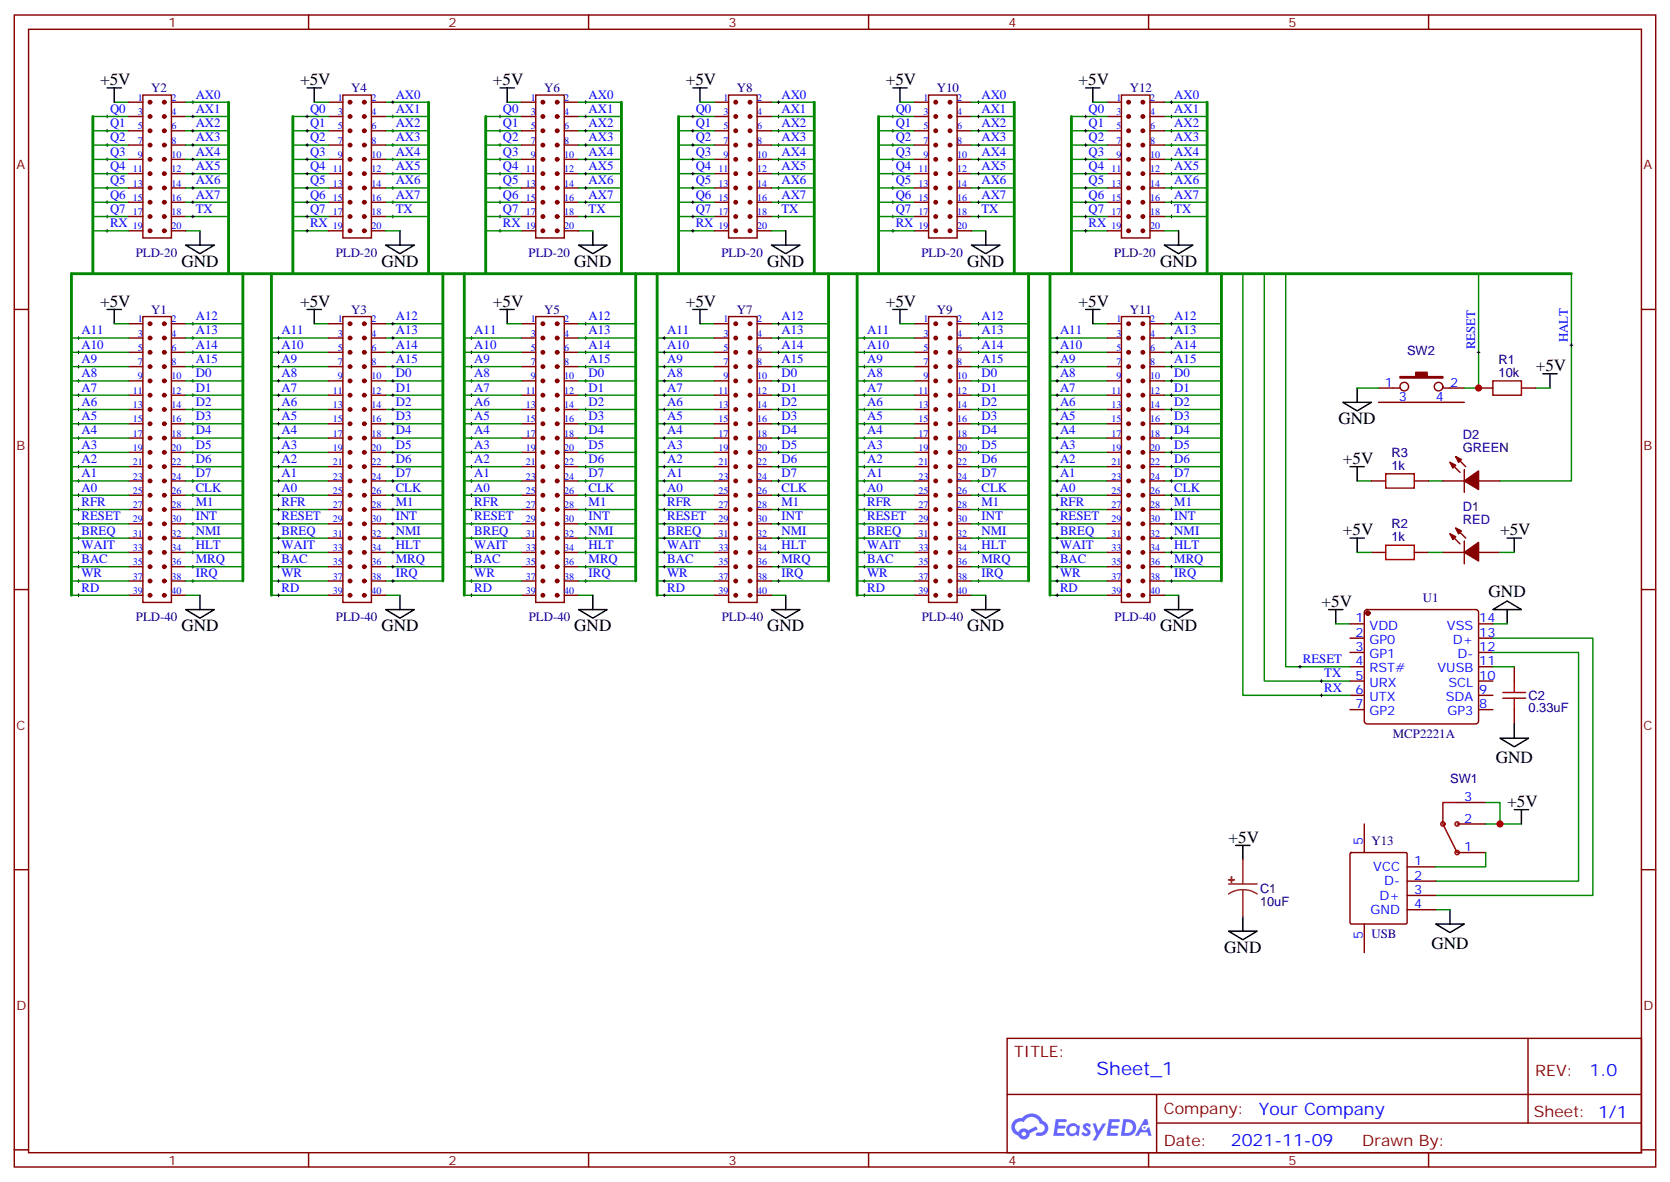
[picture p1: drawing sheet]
<svg xmlns="http://www.w3.org/2000/svg" width="412mm" height="292mm" viewBox="0 0 412 292" stroke-linecap="round" stroke-linejoin="round" font-family="sans-serif">
<defs><g id="words">
<text font-size="4.6" fill="#00f" x="270.8" y="265.3">Sheet_1</text>
<g font-size="4.2">
<text x="24.7" y="21">+5V</text>
<text x="74.1" y="21">+5V</text>
<text x="121.7" y="21">+5V</text>
<text x="169.3" y="21">+5V</text>
<text x="218.7" y="21">+5V</text>
<text x="266.3" y="21">+5V</text>
<text x="44.8" y="65.8">GND</text>
<text x="94.2" y="65.8">GND</text>
<text x="141.8" y="65.8">GND</text>
<text x="189.4" y="65.8">GND</text>
<text x="238.8" y="65.8">GND</text>
<text x="286.5" y="65.8">GND</text>
<text x="24.7" y="75.7">+5V</text>
<text x="74.1" y="75.7">+5V</text>
<text x="121.7" y="75.7">+5V</text>
<text x="169.3" y="75.7">+5V</text>
<text x="218.7" y="75.7">+5V</text>
<text x="266.3" y="75.7">+5V</text>
<text x="379.2" y="91.5">+5V</text>
<text x="330.6" y="104.6">GND</text>
<text x="331.6" y="114.5">+5V</text>
<text x="331.6" y="132.1">+5V</text>
<text x="370.4" y="132.1">+5V</text>
<text x="326.3" y="149.8">+5V</text>
<text x="367.6" y="147.2">GND</text>
<text x="44.8" y="155.8">GND</text>
<text x="94.2" y="155.8">GND</text>
<text x="141.8" y="155.8">GND</text>
<text x="189.4" y="155.8">GND</text>
<text x="238.8" y="155.8">GND</text>
<text x="286.5" y="155.8">GND</text>
<text x="369.4" y="188.3">GND</text>
<text x="372.2" y="199.1">+5V</text>
<text x="303.4" y="208">+5V</text>
<text x="302.3" y="235.1">GND</text>
<text x="353.5" y="234.2">GND</text>
</g>
<g font-size="4.2" fill="#00f">
<text x="392.5" y="265.6">1.0</text>
<text x="310.9" y="275.1">Your Company</text>
<text x="304" y="282.9">2021-11-09</text>
</g>
<g font-size="3.9" fill="#800">
<text x="250.5" y="260.9">TITLE:</text>
<text x="379.1" y="265.6">REV:</text>
<text x="287.4" y="275.1">Company:</text>
<text x="378.7" y="275.7">Sheet: 1/1</text>
<text x="287.4" y="282.8">Date:</text>
<text x="336.4" y="282.8">Drawn By:</text>
</g>
<g font-size="3.2" fill="#800">
<text x="41.6" y="6.7">1</text>
<text x="110.8" y="6.7">2</text>
<text x="179.9" y="6.7">3</text>
<text x="249.1" y="6.7">4</text>
<text x="318.2" y="6.7">5</text>
<text x="4.1" y="41.8">A</text>
<text x="405.9" y="41.8">A</text>
<text x="4.1" y="110.9">B</text>
<text x="405.9" y="110.9">B</text>
<text x="4.1" y="180.1">C</text>
<text x="405.9" y="180.1">C</text>
<text x="4.1" y="249.2">D</text>
<text x="405.9" y="249.2">D</text>
<text x="41.6" y="287.5">1</text>
<text x="110.8" y="287.5">2</text>
<text x="179.9" y="287.5">3</text>
<text x="249.1" y="287.5">4</text>
<text x="318.2" y="287.5">5</text>
</g>
<g font-size="3.2" fill="#000080">
<text x="37.3" y="22.8">Y2</text>
<text x="86.7" y="22.8">Y4</text>
<text x="134.4" y="22.8">Y6</text>
<text x="182" y="22.8">Y8</text>
<text x="231.4" y="22.8">Y10</text>
<text x="279" y="22.8">Y12</text>
<text x="33.5" y="63.4">PLD-20</text>
<text x="82.9" y="63.4">PLD-20</text>
<text x="130.5" y="63.4">PLD-20</text>
<text x="178.1" y="63.4">PLD-20</text>
<text x="227.5" y="63.4">PLD-20</text>
<text x="275.2" y="63.4">PLD-20</text>
<text x="37.3" y="77.5">Y1</text>
<text x="86.7" y="77.5">Y3</text>
<text x="134.4" y="77.5">Y5</text>
<text x="182" y="77.5">Y7</text>
<text x="231.4" y="77.5">Y9</text>
<text x="279" y="77.5">Y11</text>
<text x="347.5" y="87.7">SW2</text>
<text x="370.1" y="89.8">R1</text>
<text x="370.1" y="93">10k</text>
<text x="343.6" y="112.7">R3</text>
<text x="361.3" y="111.7">GREEN</text>
<text x="361.3" y="108.4">D2</text>
<text x="343.6" y="115.9">1k</text>
<text x="343.6" y="130.3">R2</text>
<text x="361.3" y="129.3">RED</text>
<text x="361.3" y="126.1">D1</text>
<text x="343.6" y="133.5">1k</text>
<text x="351.4" y="148.7">U1</text>
<text x="33.6" y="153.4">PLD-40</text>
<text x="83" y="153.4">PLD-40</text>
<text x="130.6" y="153.4">PLD-40</text>
<text x="178.2" y="153.4">PLD-40</text>
<text x="227.6" y="153.4">PLD-40</text>
<text x="275.2" y="153.4">PLD-40</text>
<text x="377.5" y="172.7">C2</text>
<text x="377.5" y="175.9">0.33uF</text>
<text x="344" y="182.2">MCP2221A</text>
<text x="358.1" y="193.2">SW1</text>
<text x="338.7" y="208.7">Y13</text>
<text x="311.1" y="220.4">C1</text>
<text x="311.1" y="223.6">10uF</text>
<text x="338.7" y="231.6">USB</text>
</g>
<g font-size="3.2" fill="#00f">
<text x="27.2" y="27.9">Q0</text>
<text x="48.3" y="27.9">AX1</text>
<text x="48.3" y="24.3">AX0</text>
<text x="76.6" y="27.9">Q0</text>
<text x="97.7" y="24.3">AX0</text>
<text x="97.7" y="27.9">AX1</text>
<text x="124.2" y="27.9">Q0</text>
<text x="145.3" y="27.9">AX1</text>
<text x="145.3" y="24.3">AX0</text>
<text x="171.8" y="27.9">Q0</text>
<text x="193" y="24.3">AX0</text>
<text x="193" y="27.9">AX1</text>
<text x="221.2" y="27.9">Q0</text>
<text x="242.4" y="27.9">AX1</text>
<text x="242.4" y="24.3">AX0</text>
<text x="268.8" y="27.9">Q0</text>
<text x="290" y="24.3">AX0</text>
<text x="290" y="27.9">AX1</text>
<text x="27.2" y="34.9">Q2</text>
<text x="27.2" y="31.4">Q1</text>
<text x="48.3" y="34.9">AX3</text>
<text x="48.3" y="31.4">AX2</text>
<text x="76.6" y="31.4">Q1</text>
<text x="76.6" y="34.9">Q2</text>
<text x="97.7" y="31.4">AX2</text>
<text x="97.7" y="34.9">AX3</text>
<text x="124.2" y="34.9">Q2</text>
<text x="124.2" y="31.4">Q1</text>
<text x="145.3" y="34.9">AX3</text>
<text x="145.3" y="31.4">AX2</text>
<text x="171.8" y="31.4">Q1</text>
<text x="171.8" y="34.9">Q2</text>
<text x="193" y="31.4">AX2</text>
<text x="193" y="34.9">AX3</text>
<text x="221.2" y="34.9">Q2</text>
<text x="221.2" y="31.4">Q1</text>
<text x="242.4" y="34.9">AX3</text>
<text x="242.4" y="31.4">AX2</text>
<text x="268.8" y="31.4">Q1</text>
<text x="268.8" y="34.9">Q2</text>
<text x="290" y="31.4">AX2</text>
<text x="290" y="34.9">AX3</text>
<text x="27.2" y="42">Q4</text>
<text x="27.2" y="38.5">Q3</text>
<text x="48.3" y="42">AX5</text>
<text x="48.3" y="38.5">AX4</text>
<text x="76.6" y="38.5">Q3</text>
<text x="76.6" y="42">Q4</text>
<text x="97.7" y="38.5">AX4</text>
<text x="97.7" y="42">AX5</text>
<text x="124.2" y="42">Q4</text>
<text x="124.2" y="38.5">Q3</text>
<text x="145.3" y="42">AX5</text>
<text x="145.3" y="38.5">AX4</text>
<text x="171.8" y="38.5">Q3</text>
<text x="171.8" y="42">Q4</text>
<text x="193" y="38.5">AX4</text>
<text x="193" y="42">AX5</text>
<text x="221.2" y="42">Q4</text>
<text x="221.2" y="38.5">Q3</text>
<text x="242.4" y="42">AX5</text>
<text x="242.4" y="38.5">AX4</text>
<text x="268.8" y="38.5">Q3</text>
<text x="268.8" y="42">Q4</text>
<text x="290" y="38.5">AX4</text>
<text x="290" y="42">AX5</text>
<text x="27.2" y="45.5">Q5</text>
<text x="48.3" y="45.5">AX6</text>
<text x="76.6" y="45.5">Q5</text>
<text x="97.7" y="45.5">AX6</text>
<text x="124.2" y="45.5">Q5</text>
<text x="145.3" y="45.5">AX6</text>
<text x="171.8" y="45.5">Q5</text>
<text x="193" y="45.5">AX6</text>
<text x="221.2" y="45.5">Q5</text>
<text x="242.4" y="45.5">AX6</text>
<text x="268.8" y="45.5">Q5</text>
<text x="290" y="45.5">AX6</text>
<text x="27.2" y="52.6">Q7</text>
<text x="27.2" y="49">Q6</text>
<text x="48.3" y="49">AX7</text>
<text x="48.3" y="52.6">TX</text>
<text x="76.6" y="49">Q6</text>
<text x="76.6" y="52.6">Q7</text>
<text x="97.7" y="52.6">TX</text>
<text x="97.7" y="49">AX7</text>
<text x="124.2" y="52.6">Q7</text>
<text x="124.2" y="49">Q6</text>
<text x="145.3" y="49">AX7</text>
<text x="145.3" y="52.6">TX</text>
<text x="171.8" y="49">Q6</text>
<text x="171.8" y="52.6">Q7</text>
<text x="193" y="52.6">TX</text>
<text x="193" y="49">AX7</text>
<text x="221.2" y="52.6">Q7</text>
<text x="221.2" y="49">Q6</text>
<text x="242.4" y="49">AX7</text>
<text x="242.4" y="52.6">TX</text>
<text x="268.8" y="49">Q6</text>
<text x="268.8" y="52.6">Q7</text>
<text x="290" y="52.6">TX</text>
<text x="290" y="49">AX7</text>
<text x="27.2" y="56.1">RX</text>
<text x="76.6" y="56.1">RX</text>
<text x="124.2" y="56.1">RX</text>
<text x="171.8" y="56.1">RX</text>
<text x="221.2" y="56.1">RX</text>
<text x="268.8" y="56.1">RX</text>
<text x="20.1" y="82.6">A11</text>
<text x="48.3" y="82.6">A13</text>
<text x="48.3" y="79">A12</text>
<text x="69.5" y="82.6">A11</text>
<text x="97.7" y="79">A12</text>
<text x="97.7" y="82.6">A13</text>
<text x="117.1" y="82.6">A11</text>
<text x="145.4" y="82.6">A13</text>
<text x="145.4" y="79">A12</text>
<text x="164.8" y="82.6">A11</text>
<text x="193" y="79">A12</text>
<text x="193" y="82.6">A13</text>
<text x="214.1" y="82.6">A11</text>
<text x="242.4" y="82.6">A13</text>
<text x="242.4" y="79">A12</text>
<text x="261.8" y="82.6">A11</text>
<text x="290" y="79">A12</text>
<text x="290" y="82.6">A13</text>
<text x="20.1" y="86.1">A10</text>
<text x="20.1" y="89.6">A9</text>
<text x="48.3" y="89.6">A15</text>
<text x="48.3" y="86.1">A14</text>
<text x="69.5" y="89.6">A9</text>
<text x="69.5" y="86.1">A10</text>
<text x="97.7" y="86.1">A14</text>
<text x="97.7" y="89.6">A15</text>
<text x="117.1" y="86.1">A10</text>
<text x="117.1" y="89.6">A9</text>
<text x="145.4" y="89.6">A15</text>
<text x="145.4" y="86.1">A14</text>
<text x="164.8" y="89.6">A9</text>
<text x="164.8" y="86.1">A10</text>
<text x="193" y="86.1">A14</text>
<text x="193" y="89.6">A15</text>
<text x="214.1" y="86.1">A10</text>
<text x="214.1" y="89.6">A9</text>
<text x="242.4" y="89.6">A15</text>
<text x="242.4" y="86.1">A14</text>
<text x="261.8" y="89.6">A9</text>
<text x="261.8" y="86.1">A10</text>
<text x="290" y="86.1">A14</text>
<text x="290" y="89.6">A15</text>
<text x="364.2" y="86.3" transform="rotate(-90 364.2 86.3)">RESET</text>
<text x="387.2" y="84.5" transform="rotate(-90 387.2 84.5)">HALT</text>
<text x="20.1" y="93.1">A8</text>
<text x="48.3" y="93.1">D0</text>
<text x="69.5" y="93.1">A8</text>
<text x="97.7" y="93.1">D0</text>
<text x="117.1" y="93.1">A8</text>
<text x="145.4" y="93.1">D0</text>
<text x="164.8" y="93.1">A8</text>
<text x="193" y="93.1">D0</text>
<text x="214.1" y="93.1">A8</text>
<text x="242.4" y="93.1">D0</text>
<text x="261.8" y="93.1">A8</text>
<text x="290" y="93.1">D0</text>
<text x="341.9" y="95.4">1</text>
<text x="358.1" y="95.4">2</text>
<text x="20.1" y="96.7">A7</text>
<text x="20.1" y="100.2">A6</text>
<text x="48.3" y="100.2">D2</text>
<text x="48.3" y="96.7">D1</text>
<text x="69.5" y="100.2">A6</text>
<text x="69.5" y="96.7">A7</text>
<text x="97.7" y="96.7">D1</text>
<text x="97.7" y="100.2">D2</text>
<text x="117.1" y="96.7">A7</text>
<text x="117.1" y="100.2">A6</text>
<text x="145.4" y="100.2">D2</text>
<text x="145.4" y="96.7">D1</text>
<text x="164.8" y="100.2">A6</text>
<text x="164.8" y="96.7">A7</text>
<text x="193" y="96.7">D1</text>
<text x="193" y="100.2">D2</text>
<text x="214.1" y="96.7">A7</text>
<text x="214.1" y="100.2">A6</text>
<text x="242.4" y="100.2">D2</text>
<text x="242.4" y="96.7">D1</text>
<text x="261.8" y="100.2">A6</text>
<text x="261.8" y="96.7">A7</text>
<text x="290" y="96.7">D1</text>
<text x="290" y="100.2">D2</text>
<text x="345.5" y="99">3</text>
<text x="354.5" y="99">4</text>
<text x="20.1" y="103.7">A5</text>
<text x="20.1" y="107.2">A4</text>
<text x="48.3" y="107.2">D4</text>
<text x="48.3" y="103.7">D3</text>
<text x="69.5" y="107.2">A4</text>
<text x="69.5" y="103.7">A5</text>
<text x="97.7" y="103.7">D3</text>
<text x="97.7" y="107.2">D4</text>
<text x="117.1" y="103.7">A5</text>
<text x="117.1" y="107.2">A4</text>
<text x="145.4" y="107.2">D4</text>
<text x="145.4" y="103.7">D3</text>
<text x="164.8" y="107.2">A4</text>
<text x="164.8" y="103.7">A5</text>
<text x="193" y="103.7">D3</text>
<text x="193" y="107.2">D4</text>
<text x="214.1" y="103.7">A5</text>
<text x="214.1" y="107.2">A4</text>
<text x="242.4" y="107.2">D4</text>
<text x="242.4" y="103.7">D3</text>
<text x="261.8" y="107.2">A4</text>
<text x="261.8" y="103.7">A5</text>
<text x="290" y="103.7">D3</text>
<text x="290" y="107.2">D4</text>
<text x="20.1" y="110.8">A3</text>
<text x="48.3" y="110.8">D5</text>
<text x="69.5" y="110.8">A3</text>
<text x="97.7" y="110.8">D5</text>
<text x="117.1" y="110.8">A3</text>
<text x="145.4" y="110.8">D5</text>
<text x="164.8" y="110.8">A3</text>
<text x="193" y="110.8">D5</text>
<text x="214.1" y="110.8">A3</text>
<text x="242.4" y="110.8">D5</text>
<text x="261.8" y="110.8">A3</text>
<text x="290" y="110.8">D5</text>
<text x="20.1" y="114.3">A2</text>
<text x="20.1" y="117.8">A1</text>
<text x="48.3" y="117.8">D7</text>
<text x="48.3" y="114.3">D6</text>
<text x="69.5" y="117.8">A1</text>
<text x="69.5" y="114.3">A2</text>
<text x="97.7" y="114.3">D6</text>
<text x="97.7" y="117.8">D7</text>
<text x="117.1" y="114.3">A2</text>
<text x="117.1" y="117.8">A1</text>
<text x="145.4" y="117.8">D7</text>
<text x="145.4" y="114.3">D6</text>
<text x="164.8" y="117.8">A1</text>
<text x="164.8" y="114.3">A2</text>
<text x="193" y="114.3">D6</text>
<text x="193" y="117.8">D7</text>
<text x="214.1" y="114.3">A2</text>
<text x="214.1" y="117.8">A1</text>
<text x="242.4" y="117.8">D7</text>
<text x="242.4" y="114.3">D6</text>
<text x="261.8" y="117.8">A1</text>
<text x="261.8" y="114.3">A2</text>
<text x="290" y="114.3">D6</text>
<text x="290" y="117.8">D7</text>
<text x="20.1" y="121.4">A0</text>
<text x="20.1" y="124.9">RFR</text>
<text x="48.3" y="121.4">CLK</text>
<text x="48.3" y="124.9">M1</text>
<text x="69.5" y="121.4">A0</text>
<text x="69.5" y="124.9">RFR</text>
<text x="97.7" y="124.9">M1</text>
<text x="97.7" y="121.4">CLK</text>
<text x="117.1" y="121.4">A0</text>
<text x="117.1" y="124.9">RFR</text>
<text x="145.4" y="121.4">CLK</text>
<text x="145.4" y="124.9">M1</text>
<text x="164.7" y="121.4">A0</text>
<text x="164.8" y="124.9">RFR</text>
<text x="193" y="124.9">M1</text>
<text x="193" y="121.4">CLK</text>
<text x="214.1" y="121.4">A0</text>
<text x="214.1" y="124.9">RFR</text>
<text x="242.4" y="121.4">CLK</text>
<text x="242.4" y="124.9">M1</text>
<text x="261.8" y="121.4">A0</text>
<text x="261.8" y="124.9">RFR</text>
<text x="290" y="124.9">M1</text>
<text x="290" y="121.4">CLK</text>
<text x="20.1" y="128.4">RESET</text>
<text x="20.1" y="131.9">BREQ</text>
<text x="48.3" y="128.4">INT</text>
<text x="48.3" y="131.9">NMI</text>
<text x="69.5" y="131.9">BREQ</text>
<text x="69.5" y="128.4">RESET</text>
<text x="97.7" y="131.9">NMI</text>
<text x="97.7" y="128.4">INT</text>
<text x="117.1" y="128.4">RESET</text>
<text x="117.1" y="131.9">BREQ</text>
<text x="145.4" y="128.4">INT</text>
<text x="145.4" y="131.9">NMI</text>
<text x="164.7" y="131.9">BREQ</text>
<text x="164.7" y="128.4">RESET</text>
<text x="193" y="131.9">NMI</text>
<text x="193" y="128.4">INT</text>
<text x="214.1" y="128.4">RESET</text>
<text x="214.1" y="131.9">BREQ</text>
<text x="242.4" y="128.4">INT</text>
<text x="242.4" y="131.9">NMI</text>
<text x="261.8" y="131.9">BREQ</text>
<text x="261.8" y="128.4">RESET</text>
<text x="290" y="131.9">NMI</text>
<text x="290" y="128.4">INT</text>
<text x="20.1" y="135.5">WAIT</text>
<text x="48.3" y="135.5">HLT</text>
<text x="69.5" y="135.5">WAIT</text>
<text x="97.7" y="135.5">HLT</text>
<text x="117.1" y="135.5">WAIT</text>
<text x="145.4" y="135.5">HLT</text>
<text x="164.7" y="135.5">WAIT</text>
<text x="193" y="135.5">HLT</text>
<text x="214.1" y="135.5">WAIT</text>
<text x="242.4" y="135.5">HLT</text>
<text x="261.8" y="135.5">WAIT</text>
<text x="290" y="135.5">HLT</text>
<text x="20.1" y="139">BAC</text>
<text x="20.1" y="142.5">WR</text>
<text x="48.3" y="139">MRQ</text>
<text x="48.3" y="142.5">IRQ</text>
<text x="69.5" y="142.5">WR</text>
<text x="69.5" y="139">BAC</text>
<text x="97.7" y="142.5">IRQ</text>
<text x="97.7" y="139">MRQ</text>
<text x="117.1" y="139">BAC</text>
<text x="117.1" y="142.5">WR</text>
<text x="145.4" y="139">MRQ</text>
<text x="145.4" y="142.5">IRQ</text>
<text x="164.7" y="142.5">WR</text>
<text x="164.7" y="139">BAC</text>
<text x="193" y="142.5">IRQ</text>
<text x="193" y="139">MRQ</text>
<text x="214.1" y="139">BAC</text>
<text x="214.1" y="142.5">WR</text>
<text x="242.4" y="139">MRQ</text>
<text x="242.4" y="142.5">IRQ</text>
<text x="261.8" y="142.5">WR</text>
<text x="261.8" y="139">BAC</text>
<text x="290" y="142.5">IRQ</text>
<text x="290" y="139">MRQ</text>
<text x="20.1" y="146">RD</text>
<text x="69.5" y="146">RD</text>
<text x="117.1" y="146">RD</text>
<text x="164.7" y="146">RD</text>
<text x="214.1" y="146">RD</text>
<text x="261.8" y="146">RD</text>
<text x="334.7" y="153.6">1</text>
<text x="338.2" y="155.4">VDD</text>
<text x="357.3" y="155.4">VSS</text>
<text x="365.3" y="153.6">14</text>
<text x="334.7" y="157.2">2</text>
<text x="334.7" y="160.7">3</text>
<text x="338.2" y="158.9">GP0</text>
<text x="358.8" y="158.9">D+</text>
<text x="365.3" y="160.7">12</text>
<text x="365.3" y="157.2">13</text>
<text x="321.7" y="163.7">RESET</text>
<text x="327" y="167.2">TX</text>
<text x="334.7" y="164.2">4</text>
<text x="334.7" y="167.7">5</text>
<text x="338.2" y="162.5">GP1</text>
<text x="338.2" y="166">RST#</text>
<text x="355" y="166">VUSB</text>
<text x="359.9" y="162.5">D-</text>
<text x="365.3" y="167.7">10</text>
<text x="365.3" y="164.2">11</text>
<text x="327" y="170.8">RX</text>
<text x="334.7" y="171.3">6</text>
<text x="338.2" y="169.5">URX</text>
<text x="338.2" y="173">UTX</text>
<text x="357" y="173">SDA</text>
<text x="357.7" y="169.5">SCL</text>
<text x="365.3" y="171.3">9</text>
<text x="334.7" y="174.8">7</text>
<text x="338.2" y="176.6">GP2</text>
<text x="357.4" y="176.6">GP3</text>
<text x="365.3" y="174.8">8</text>
<text x="361.6" y="197.7">3</text>
<text x="361.6" y="203">2</text>
<text x="336.5" y="208.7" transform="rotate(-90 336.5 208.7)">5</text>
<text x="339.1" y="215">VCC</text>
<text x="349.2" y="213.6">1</text>
<text x="361.6" y="210.1">1</text>
<text x="341.8" y="218.5">D-</text>
<text x="349.2" y="217.1">2</text>
<text x="349.2" y="220.7">3</text>
<text x="338.4" y="225.6">GND</text>
<text x="340.7" y="222.1">D+</text>
<text x="349.2" y="224.2">4</text>
<text x="336.5" y="231.9" transform="rotate(-90 336.5 231.9)">5</text>
</g>
<g font-size="2.5" fill="#00f">
<text x="34" y="24.9">1</text>
<text x="34" y="28.4">3</text>
<text x="42.3" y="28.4">4</text>
<text x="42.3" y="24.9">2</text>
<text x="83.4" y="24.9">1</text>
<text x="83.4" y="28.4">3</text>
<text x="91.7" y="28.4">4</text>
<text x="91.7" y="24.9">2</text>
<text x="131.1" y="24.9">1</text>
<text x="131.1" y="28.4">3</text>
<text x="139.3" y="28.4">4</text>
<text x="139.3" y="24.9">2</text>
<text x="178.7" y="24.9">1</text>
<text x="178.7" y="28.4">3</text>
<text x="187" y="28.4">4</text>
<text x="187" y="24.9">2</text>
<text x="228.1" y="24.9">1</text>
<text x="228.1" y="28.4">3</text>
<text x="236.4" y="28.4">4</text>
<text x="236.4" y="24.9">2</text>
<text x="275.7" y="24.9">1</text>
<text x="275.7" y="28.4">3</text>
<text x="284" y="28.4">4</text>
<text x="284" y="24.9">2</text>
<text x="34" y="31.9">5</text>
<text x="34" y="35.5">7</text>
<text x="42.3" y="31.9">6</text>
<text x="42.3" y="35.5">8</text>
<text x="83.4" y="31.9">5</text>
<text x="83.4" y="35.5">7</text>
<text x="91.7" y="31.9">6</text>
<text x="91.7" y="35.5">8</text>
<text x="131.1" y="31.9">5</text>
<text x="131.1" y="35.5">7</text>
<text x="139.3" y="31.9">6</text>
<text x="139.3" y="35.5">8</text>
<text x="178.7" y="31.9">5</text>
<text x="178.7" y="35.5">7</text>
<text x="187" y="31.9">6</text>
<text x="187" y="35.5">8</text>
<text x="228.1" y="31.9">5</text>
<text x="228.1" y="35.5">7</text>
<text x="236.4" y="31.9">6</text>
<text x="236.4" y="35.5">8</text>
<text x="275.7" y="31.9">5</text>
<text x="275.7" y="35.5">7</text>
<text x="284" y="31.9">6</text>
<text x="284" y="35.5">8</text>
<text x="34" y="39">9</text>
<text x="42.3" y="39">10</text>
<text x="83.4" y="39">9</text>
<text x="91.7" y="39">10</text>
<text x="131.1" y="39">9</text>
<text x="139.3" y="39">10</text>
<text x="178.7" y="39">9</text>
<text x="187" y="39">10</text>
<text x="228.1" y="39">9</text>
<text x="236.4" y="39">10</text>
<text x="275.7" y="39">9</text>
<text x="284" y="39">10</text>
<text x="32.8" y="42.5">11</text>
<text x="32.8" y="46">13</text>
<text x="42.3" y="42.5">12</text>
<text x="42.3" y="46">14</text>
<text x="82.2" y="42.5">11</text>
<text x="82.2" y="46">13</text>
<text x="91.7" y="42.5">12</text>
<text x="91.7" y="46">14</text>
<text x="129.8" y="42.5">11</text>
<text x="129.8" y="46">13</text>
<text x="139.3" y="42.5">12</text>
<text x="139.3" y="46">14</text>
<text x="177.4" y="42.5">11</text>
<text x="177.4" y="46">13</text>
<text x="187" y="42.5">12</text>
<text x="187" y="46">14</text>
<text x="226.8" y="42.5">11</text>
<text x="226.8" y="46">13</text>
<text x="236.4" y="42.5">12</text>
<text x="236.4" y="46">14</text>
<text x="274.5" y="42.5">11</text>
<text x="274.5" y="46">13</text>
<text x="284" y="42.5">12</text>
<text x="284" y="46">14</text>
<text x="32.8" y="49.6">15</text>
<text x="32.8" y="53.1">17</text>
<text x="42.3" y="49.6">16</text>
<text x="42.3" y="53.1">18</text>
<text x="82.2" y="49.6">15</text>
<text x="82.2" y="53.1">17</text>
<text x="91.7" y="49.6">16</text>
<text x="91.7" y="53.1">18</text>
<text x="129.8" y="49.6">15</text>
<text x="129.8" y="53.1">17</text>
<text x="139.3" y="49.6">16</text>
<text x="139.3" y="53.1">18</text>
<text x="177.4" y="49.6">15</text>
<text x="177.4" y="53.1">17</text>
<text x="187" y="49.6">16</text>
<text x="187" y="53.1">18</text>
<text x="226.8" y="49.6">15</text>
<text x="226.8" y="53.1">17</text>
<text x="236.4" y="49.6">16</text>
<text x="236.4" y="53.1">18</text>
<text x="274.5" y="49.6">15</text>
<text x="274.5" y="53.1">17</text>
<text x="284" y="49.6">16</text>
<text x="284" y="53.1">18</text>
<text x="32.8" y="56.6">19</text>
<text x="42.3" y="56.6">20</text>
<text x="82.2" y="56.6">19</text>
<text x="91.7" y="56.6">20</text>
<text x="129.8" y="56.6">19</text>
<text x="139.3" y="56.6">20</text>
<text x="177.4" y="56.6">19</text>
<text x="187" y="56.6">20</text>
<text x="226.8" y="56.6">19</text>
<text x="236.4" y="56.6">20</text>
<text x="274.5" y="56.6">19</text>
<text x="284" y="56.6">20</text>
<text x="34" y="83.1">3</text>
<text x="34" y="79.6">1</text>
<text x="42.3" y="83.1">4</text>
<text x="42.3" y="79.6">2</text>
<text x="83.4" y="83.1">3</text>
<text x="83.4" y="79.6">1</text>
<text x="91.7" y="83.1">4</text>
<text x="91.7" y="79.6">2</text>
<text x="131.1" y="83.1">3</text>
<text x="131.1" y="79.6">1</text>
<text x="139.3" y="83.1">4</text>
<text x="139.3" y="79.6">2</text>
<text x="178.7" y="83.1">3</text>
<text x="178.7" y="79.6">1</text>
<text x="187" y="83.1">4</text>
<text x="187" y="79.6">2</text>
<text x="228.1" y="83.1">3</text>
<text x="228.1" y="79.6">1</text>
<text x="236.4" y="83.1">4</text>
<text x="236.4" y="79.6">2</text>
<text x="275.7" y="83.1">3</text>
<text x="275.7" y="79.6">1</text>
<text x="284" y="83.1">4</text>
<text x="284" y="79.6">2</text>
<text x="34" y="86.6">5</text>
<text x="42.3" y="86.6">6</text>
<text x="83.4" y="86.6">5</text>
<text x="91.7" y="86.6">6</text>
<text x="131.1" y="86.6">5</text>
<text x="139.3" y="86.6">6</text>
<text x="178.7" y="86.6">5</text>
<text x="187" y="86.6">6</text>
<text x="228.1" y="86.6">5</text>
<text x="236.4" y="86.6">6</text>
<text x="275.7" y="86.6">5</text>
<text x="284" y="86.6">6</text>
<text x="34" y="93.7">9</text>
<text x="34" y="90.1">7</text>
<text x="42.3" y="93.7">10</text>
<text x="42.3" y="90.1">8</text>
<text x="83.4" y="93.7">9</text>
<text x="83.4" y="90.1">7</text>
<text x="91.7" y="93.7">10</text>
<text x="91.7" y="90.1">8</text>
<text x="131.1" y="93.7">9</text>
<text x="131.1" y="90.1">7</text>
<text x="139.3" y="93.7">10</text>
<text x="139.3" y="90.1">8</text>
<text x="178.7" y="93.7">9</text>
<text x="178.7" y="90.1">7</text>
<text x="187" y="93.7">10</text>
<text x="187" y="90.1">8</text>
<text x="228.1" y="93.7">9</text>
<text x="228.1" y="90.1">7</text>
<text x="236.4" y="93.7">10</text>
<text x="236.4" y="90.1">8</text>
<text x="275.7" y="93.7">9</text>
<text x="275.7" y="90.1">7</text>
<text x="284" y="93.7">10</text>
<text x="284" y="90.1">8</text>
<text x="32.8" y="100.7">13</text>
<text x="32.8" y="97.2">11</text>
<text x="42.3" y="100.7">14</text>
<text x="42.3" y="97.2">12</text>
<text x="82.2" y="100.7">13</text>
<text x="82.2" y="97.2">11</text>
<text x="91.7" y="100.7">14</text>
<text x="91.7" y="97.2">12</text>
<text x="129.8" y="100.7">13</text>
<text x="129.8" y="97.2">11</text>
<text x="139.3" y="100.7">14</text>
<text x="139.3" y="97.2">12</text>
<text x="177.4" y="100.7">13</text>
<text x="177.4" y="97.2">11</text>
<text x="187" y="100.7">14</text>
<text x="187" y="97.2">12</text>
<text x="226.8" y="100.7">13</text>
<text x="226.8" y="97.2">11</text>
<text x="236.4" y="100.7">14</text>
<text x="236.4" y="97.2">12</text>
<text x="274.5" y="100.7">13</text>
<text x="274.5" y="97.2">11</text>
<text x="284" y="100.7">14</text>
<text x="284" y="97.2">12</text>
<text x="32.8" y="107.8">17</text>
<text x="32.8" y="104.2">15</text>
<text x="42.3" y="107.8">18</text>
<text x="42.3" y="104.2">16</text>
<text x="82.2" y="107.8">17</text>
<text x="82.2" y="104.2">15</text>
<text x="91.7" y="107.8">18</text>
<text x="91.7" y="104.2">16</text>
<text x="129.8" y="107.8">17</text>
<text x="129.8" y="104.2">15</text>
<text x="139.3" y="107.8">18</text>
<text x="139.3" y="104.2">16</text>
<text x="177.4" y="107.8">17</text>
<text x="177.4" y="104.2">15</text>
<text x="187" y="107.8">18</text>
<text x="187" y="104.2">16</text>
<text x="226.8" y="107.8">17</text>
<text x="226.8" y="104.2">15</text>
<text x="236.4" y="107.8">18</text>
<text x="236.4" y="104.2">16</text>
<text x="274.5" y="107.8">17</text>
<text x="274.5" y="104.2">15</text>
<text x="284" y="107.8">18</text>
<text x="284" y="104.2">16</text>
<text x="32.8" y="111.3">19</text>
<text x="42.3" y="111.3">20</text>
<text x="82.2" y="111.3">19</text>
<text x="91.7" y="111.3">20</text>
<text x="129.8" y="111.3">19</text>
<text x="139.3" y="111.3">20</text>
<text x="177.4" y="111.3">19</text>
<text x="187" y="111.3">20</text>
<text x="226.8" y="111.3">19</text>
<text x="236.4" y="111.3">20</text>
<text x="274.5" y="111.3">19</text>
<text x="284" y="111.3">20</text>
<text x="32.8" y="118.4">23</text>
<text x="32.8" y="114.8">21</text>
<text x="42.3" y="118.4">24</text>
<text x="42.3" y="114.8">22</text>
<text x="82.2" y="118.4">23</text>
<text x="82.2" y="114.8">21</text>
<text x="91.7" y="118.4">24</text>
<text x="91.7" y="114.8">22</text>
<text x="129.8" y="118.4">23</text>
<text x="129.8" y="114.8">21</text>
<text x="139.3" y="118.4">24</text>
<text x="139.3" y="114.8">22</text>
<text x="177.4" y="118.4">23</text>
<text x="177.4" y="114.8">21</text>
<text x="187" y="118.4">24</text>
<text x="187" y="114.8">22</text>
<text x="226.8" y="118.4">23</text>
<text x="226.8" y="114.8">21</text>
<text x="236.4" y="118.4">24</text>
<text x="236.4" y="114.8">22</text>
<text x="274.5" y="118.4">23</text>
<text x="274.5" y="114.8">21</text>
<text x="284" y="118.4">24</text>
<text x="284" y="114.8">22</text>
<text x="32.8" y="125.4">27</text>
<text x="32.8" y="121.9">25</text>
<text x="42.3" y="125.4">28</text>
<text x="42.3" y="121.9">26</text>
<text x="82.2" y="125.4">27</text>
<text x="82.2" y="121.9">25</text>
<text x="91.7" y="125.4">28</text>
<text x="91.7" y="121.9">26</text>
<text x="129.8" y="125.4">27</text>
<text x="129.8" y="121.9">25</text>
<text x="139.3" y="125.4">28</text>
<text x="139.3" y="121.9">26</text>
<text x="177.4" y="125.4">27</text>
<text x="177.4" y="121.9">25</text>
<text x="187" y="125.4">28</text>
<text x="187" y="121.9">26</text>
<text x="226.8" y="125.4">27</text>
<text x="226.8" y="121.9">25</text>
<text x="236.4" y="125.4">28</text>
<text x="236.4" y="121.9">26</text>
<text x="274.5" y="125.4">27</text>
<text x="274.5" y="121.9">25</text>
<text x="284" y="125.4">28</text>
<text x="284" y="121.9">26</text>
<text x="32.8" y="128.9">29</text>
<text x="42.3" y="128.9">30</text>
<text x="82.2" y="128.9">29</text>
<text x="91.7" y="128.9">30</text>
<text x="129.8" y="128.9">29</text>
<text x="139.3" y="128.9">30</text>
<text x="177.4" y="128.9">29</text>
<text x="187" y="128.9">30</text>
<text x="226.8" y="128.9">29</text>
<text x="236.4" y="128.9">30</text>
<text x="274.5" y="128.9">29</text>
<text x="284" y="128.9">30</text>
<text x="32.8" y="136">33</text>
<text x="32.8" y="132.5">31</text>
<text x="42.3" y="136">34</text>
<text x="42.3" y="132.5">32</text>
<text x="82.2" y="136">33</text>
<text x="82.2" y="132.5">31</text>
<text x="91.7" y="136">34</text>
<text x="91.7" y="132.5">32</text>
<text x="129.8" y="136">33</text>
<text x="129.8" y="132.5">31</text>
<text x="139.3" y="136">34</text>
<text x="139.3" y="132.5">32</text>
<text x="177.4" y="136">33</text>
<text x="177.4" y="132.5">31</text>
<text x="187" y="136">34</text>
<text x="187" y="132.5">32</text>
<text x="226.8" y="136">33</text>
<text x="226.8" y="132.5">31</text>
<text x="236.4" y="136">34</text>
<text x="236.4" y="132.5">32</text>
<text x="274.5" y="136">33</text>
<text x="274.5" y="132.5">31</text>
<text x="284" y="136">34</text>
<text x="284" y="132.5">32</text>
<text x="32.8" y="143.1">37</text>
<text x="32.8" y="139.5">35</text>
<text x="42.3" y="143.1">38</text>
<text x="42.3" y="139.5">36</text>
<text x="82.2" y="143.1">37</text>
<text x="82.2" y="139.5">35</text>
<text x="91.7" y="143.1">38</text>
<text x="91.7" y="139.5">36</text>
<text x="129.8" y="143.1">37</text>
<text x="129.8" y="139.5">35</text>
<text x="139.3" y="143.1">38</text>
<text x="139.3" y="139.5">36</text>
<text x="177.4" y="143.1">37</text>
<text x="177.4" y="139.5">35</text>
<text x="187" y="143.1">38</text>
<text x="187" y="139.5">36</text>
<text x="226.8" y="143.1">37</text>
<text x="226.8" y="139.5">35</text>
<text x="236.4" y="143.1">38</text>
<text x="236.4" y="139.5">36</text>
<text x="274.5" y="143.1">37</text>
<text x="274.5" y="139.5">35</text>
<text x="284" y="143.1">38</text>
<text x="284" y="139.5">36</text>
<text x="32.8" y="146.6">39</text>
<text x="42.3" y="146.6">40</text>
<text x="82.2" y="146.6">39</text>
<text x="91.7" y="146.6">40</text>
<text x="129.8" y="146.6">39</text>
<text x="139.3" y="146.6">40</text>
<text x="177.4" y="146.6">39</text>
<text x="187" y="146.6">40</text>
<text x="226.8" y="146.6">39</text>
<text x="236.4" y="146.6">40</text>
<text x="274.5" y="146.6">39</text>
<text x="284" y="146.6">40</text>
</g>
</g></defs>
<g fill="none" stroke="#870000" stroke-width=".35">
<path d="M3.5 3.7h405.4v284.3h-405.4zM7.1 7.2h398.2v277.3h-398.2zM76.2 3.7v3.5M145.3 3.7v3.5M214.5 3.7v3.5M283.6 3.7v3.5M352.8 3.7v3.5M3.5 76.4h3.6M405.3 76.4h3.6M3.5 145.5h3.6M405.3 145.5h3.6M3.5 214.7h3.6"/>
<path d="M405.3 214.7h3.6M248.7 256.3h156.6v28.2h-156.6zM377.3 256.3v20.9M248.7 270.1h156.5M285.6 277.2h119.6M285.6 270.1v14.2M3.5 283.8h3.6M76.2 284.5v3.5M145.3 284.5v3.5M214.5 284.5v3.5M283.6 284.5v3.5M352.8 284.5v3.5"/>
<path d="M405.3 283.8h3.6"/>
</g>
<g fill="#5487ff">
<path d="M267.7 277.5a1.22 1.22 0 0 1 1.7 .2l-.4 .6a.47 .47 0 0 0-.3-.4 .47 .47 0 0 0-.5 .2v.1a1.3 1.3 0 0 1 1 1.7 1.39 1.39 0 0 1-2.2 0l.5-.6 .7 .5a.29 .29 0 0 0 .3-.3 .29 .29 0 0 0-.2-.3 1.04 1.04 0 0 1-.6-1.7z"/>
<path d="M260.7 276.2h2.4a.37 .37 0 0 1 .3 .4 .37 .37 0 0 1-.3 .4h-1.7l-.1 .8h1.5l.3 .4-.3 .4h-1.6l-.2 1.1 1.6-.1a.36 .36 0 0 1 .3 .4 .36 .36 0 0 1-.3 .4h-2.5z"/>
<path d="M273.8 276.2h2.4a.37 .37 0 0 1 .4 .4 .37 .37 0 0 1-.4 .4h-1.6l-.2 .8h1.6l.3 .4-.4 .4-1.6-.1-.1 1.1h1.5a.36 .36 0 0 1 .4 .4 .36 .36 0 0 1-.4 .4h-2.4z"/>
<path d="M282.6 276.2h.7l.3 1.3-.6 .3a.69 .69 0 0 0-1 .3 .69 .69 0 0 0 .4 .9 .69 .69 0 0 0 .9-.6l.5-.2 .6 2.2h-.8l-.2-.9h-1.8l-.5 .9h-.8z"/>
<path d="M269.8 277.3h.8l.6 1.8 1.1-1.8h.9l-2.6 4.2h-.8l.9-1.5z"/>
<path d="M277.4 276.2l-.6 4.2h1.3a2.11 2.11 0 0 0 2.5-2.1 2.11 2.11 0 0 0-2.5-2.1zM278.1 277a1.39 1.39 0 0 1 1.7 1.4 1.39 1.39 0 0 1-1.8 1.2h-.3z"/>
<path d="M263.7 277.8a1.47 1.47 0 0 0-.1 2.1 1.47 1.47 0 0 0 2.1 .1l.7 .4 .3-2.3-.2-.3h-.4a1.49 1.49 0 0 0-2.4 0zM264.4 278.2a.92 .92 0 0 1 1.5 .5 .92 .92 0 0 1-1.3 1.1 .9 .9 0 0 1-.2-1.6z"/>
<path d="M250.4 276.6a2.18 2.18 0 0 0 1.1 3.7 1.44 1.44 0 0 0 1.6 .9 1.44 1.44 0 0 0 1.2-1.4l2-1.1-.5-.7-1.9 1a1.47 1.47 0 0 0-2.4 .4 1.39 1.39 0 0 1-.7-1.9 1.39 1.39 0 0 1 2-.5 2.12 2.12 0 0 1 2.2-1.3 2.12 2.12 0 0 1 1.9 1.7 1.07 1.07 0 0 1 1.1 1 1.07 1.07 0 0 1-1 1.1h-.7a.43 .43 0 0 0-.5 .4 .43 .43 0 0 0 .4 .5 1.98 1.98 0 0 0 2.5-1.2 1.98 1.98 0 0 0-1.2-2.6 2.98 2.98 0 0 0-5.1-.6l-1.1 .1zM252.3 279.9a.55 .55 0 0 1 1.1 0 .55 .55 0 0 1-1.1 0z"/>
<circle cx="282.6" cy="278.3" r=".26"/>
</g>
<g fill="none" stroke="#870000" stroke-width=".35">
<path d="M31.7 28.8h3.6M31.7 32.3h3.6M31.7 35.8h3.6M31.7 39.3h3.6M31.7 25.2h3.6M35.3 23.5h7v35.2h-7zM42.3 28.8h3.6M42.3 32.3h3.6M42.3 35.8h3.6M42.3 39.3h3.6M42.3 25.2h3.6M81.1 28.8h3.6"/>
<path d="M81.1 32.3h3.6M81.1 35.8h3.6M81.1 39.3h3.6M81.1 25.2h3.6M84.7 23.5h7v35.2h-7zM91.7 28.8h3.5M91.7 32.3h3.5M91.7 35.8h3.5M91.7 39.3h3.5M91.7 25.2h3.5M128.8 28.8h3.5M128.8 32.3h3.5"/>
<path d="M128.8 35.8h3.5M128.8 39.3h3.5M128.8 25.2h3.5M132.3 23.5h7v35.2h-7zM139.3 28.8h3.6M139.3 32.3h3.6M139.3 35.8h3.6M139.3 39.3h3.6M139.3 25.2h3.6M176.4 28.8h3.5M176.4 32.3h3.5M176.4 35.8h3.5"/>
<path d="M176.4 39.3h3.5M176.4 25.2h3.5M179.9 23.5h7.1v35.2h-7.1zM187 28.8h3.5M187 32.3h3.5M187 35.8h3.5M187 39.3h3.5M187 25.2h3.5M225.8 28.8h3.5M225.8 32.3h3.5M225.8 35.8h3.5M225.8 39.3h3.5"/>
<path d="M225.8 25.2h3.5M229.3 23.5h7.1v35.2h-7.1zM236.4 28.8h3.5M236.4 32.3h3.5M236.4 35.8h3.5M236.4 39.3h3.5M236.4 25.2h3.5M273.4 28.8h3.5M273.4 32.3h3.5M273.4 35.8h3.5M273.4 39.3h3.5M273.4 25.2h3.5"/>
<path d="M276.9 23.5h7.1v35.2h-7.1zM284 28.8h3.5M284 32.3h3.5M284 35.8h3.5M284 39.3h3.5M284 25.2h3.5M31.7 42.9h3.6M31.7 46.4h3.6M31.7 49.9h3.6M31.7 53.4h3.6M31.7 57h3.6M42.3 42.9h3.6"/>
<path d="M42.3 46.4h3.6M42.3 49.9h3.6M42.3 53.4h3.6M42.3 57h3.6M81.1 42.9h3.6M81.1 46.4h3.6M81.1 49.9h3.6M81.1 53.4h3.6M81.1 57h3.6M91.7 42.9h3.5M91.7 46.4h3.5M91.7 49.9h3.5"/>
<path d="M91.7 53.4h3.5M91.7 57h3.5M128.8 42.9h3.5M128.8 46.4h3.5M128.8 49.9h3.5M128.8 53.4h3.5M128.8 57h3.5M139.3 42.9h3.6M139.3 46.4h3.6M139.3 49.9h3.6M139.3 53.4h3.6M139.3 57h3.6"/>
<path d="M176.4 42.9h3.5M176.4 46.4h3.5M176.4 49.9h3.5M176.4 53.4h3.5M176.4 57h3.5M187 42.9h3.5M187 46.4h3.5M187 49.9h3.5M187 53.4h3.5M187 57h3.5M225.8 42.9h3.5M225.8 46.4h3.5"/>
<path d="M225.8 49.9h3.5M225.8 53.4h3.5M225.8 57h3.5M236.4 42.9h3.5M236.4 46.4h3.5M236.4 49.9h3.5M236.4 53.4h3.5M236.4 57h3.5M273.4 42.9h3.5M273.4 46.4h3.5M273.4 49.9h3.5M273.4 53.4h3.5"/>
<path d="M273.4 57h3.5M284 42.9h3.5M284 46.4h3.5M284 49.9h3.5M284 53.4h3.5M284 57h3.5M31.7 79.9h3.6M35.3 78.1h7v70.6h-7zM42.3 79.9h3.6M81.1 79.9h3.6M84.7 78.1h7v70.6h-7zM91.7 79.9h3.5"/>
<path d="M128.8 79.9h3.5M132.3 78.1h7v70.6h-7zM139.3 79.9h3.6M176.4 79.9h3.5M179.9 78.1h7.1v70.6h-7.1zM187 79.9h3.5M225.8 79.9h3.5M229.3 78.1h7.1v70.6h-7.1zM236.4 79.9h3.5M273.4 79.9h3.5M276.9 78.1h7.1v70.6h-7.1zM284 79.9h3.5"/>
<path d="M31.7 97.5h3.6M31.7 94h3.6M31.7 90.5h3.6M31.7 87h3.6M31.7 83.4h3.6M42.3 97.5h3.6M42.3 94h3.6M42.3 90.5h3.6M42.3 87h3.6M42.3 83.4h3.6M81.1 97.5h3.6M81.1 94h3.6"/>
<path d="M81.1 90.5h3.6M81.1 87h3.6M81.1 83.4h3.6M91.7 97.5h3.5M91.7 94h3.5M91.7 90.5h3.5M91.7 87h3.5M91.7 83.4h3.5M128.8 97.5h3.5M128.8 94h3.5M128.8 90.5h3.5M128.8 87h3.5"/>
<path d="M128.8 83.4h3.5M139.3 97.5h3.6M139.3 94h3.6M139.3 90.5h3.6M139.3 87h3.6M139.3 83.4h3.6M176.4 97.5h3.5M176.4 94h3.5M176.4 90.5h3.5M176.4 87h3.5M176.4 83.4h3.5M187 97.5h3.5"/>
<path d="M187 94h3.5M187 90.5h3.5M187 87h3.5M187 83.4h3.5M225.8 97.5h3.5M225.8 94h3.5M225.8 90.5h3.5M225.8 87h3.5M225.8 83.4h3.5M236.4 97.5h3.5M236.4 94h3.5M236.4 90.5h3.5"/>
<path d="M236.4 87h3.5M236.4 83.4h3.5M273.4 97.5h3.5M273.4 94h3.5M273.4 90.5h3.5M273.4 87h3.5M273.4 83.4h3.5M284 97.5h3.5M284 94h3.5M284 90.5h3.5M284 87h3.5M284 83.4h3.5"/>
<path d="M340.4 95.8h5.3M340.4 99.3h21.2M356.3 95.8h5.3M365.1 95.8h3.6M375.7 95.8h3.5M31.7 118.7h3.6M31.7 115.2h3.6M31.7 111.7h3.6M31.7 108.1h3.6M31.7 104.6h3.6M31.7 101.1h3.6M42.3 118.7h3.6"/>
<path d="M42.3 115.2h3.6M42.3 111.7h3.6M42.3 108.1h3.6M42.3 104.6h3.6M42.3 101.1h3.6M81.1 118.7h3.6M81.1 115.2h3.6M81.1 111.7h3.6M81.1 108.1h3.6M81.1 104.6h3.6M81.1 101.1h3.6M91.7 118.7h3.5"/>
<path d="M91.7 115.2h3.5M91.7 111.7h3.5M91.7 108.1h3.5M91.7 104.6h3.5M91.7 101.1h3.5M128.8 118.7h3.5M128.8 115.2h3.5M128.8 111.7h3.5M128.8 108.1h3.5M128.8 104.6h3.5M128.8 101.1h3.5M139.3 118.7h3.6"/>
<path d="M139.3 115.2h3.6M139.3 111.7h3.6M139.3 108.1h3.6M139.3 104.6h3.6M139.3 101.1h3.6M176.4 118.7h3.5M176.4 115.2h3.5M176.4 111.7h3.5M176.4 108.1h3.5M176.4 104.6h3.5M176.4 101.1h3.5M187 118.7h3.5"/>
<path d="M187 115.2h3.5M187 111.7h3.5M187 108.1h3.5M187 104.6h3.5M187 101.1h3.5M225.8 118.7h3.5M225.8 115.2h3.5M225.8 111.7h3.5M225.8 108.1h3.5M225.8 104.6h3.5M225.8 101.1h3.5M236.4 118.7h3.5"/>
<path d="M236.4 115.2h3.5M236.4 111.7h3.5M236.4 108.1h3.5M236.4 104.6h3.5M236.4 101.1h3.5M273.4 118.7h3.5M273.4 115.2h3.5M273.4 111.7h3.5M273.4 108.1h3.5M273.4 104.6h3.5M273.4 101.1h3.5M284 118.7h3.5"/>
<path d="M284 115.2h3.5M284 111.7h3.5M284 108.1h3.5M284 104.6h3.5M284 101.1h3.5M338.7 118.7h3.5M349.2 118.7h3.6M356.3 118.7h5.3M358.1 114.1l2.4 2.5M359.5 112.7l2.4 2.5M361.6 115.9v5.6M365.1 118.7h5.3"/>
<path d="M31.7 139.9h3.6M31.7 136.3h3.6M31.7 132.8h3.6M31.7 129.3h3.6M31.7 125.8h3.6M31.7 122.2h3.6M42.3 139.9h3.6M42.3 136.3h3.6M42.3 132.8h3.6M42.3 129.3h3.6M42.3 125.8h3.6M42.3 122.2h3.6"/>
<path d="M81.1 139.9h3.6M81.1 136.3h3.6M81.1 132.8h3.6M81.1 129.3h3.6M81.1 125.8h3.6M81.1 122.2h3.6M91.7 139.9h3.5M91.7 136.3h3.5M91.7 132.8h3.5M91.7 129.3h3.5M91.7 125.8h3.5M91.7 122.2h3.5"/>
<path d="M128.8 139.9h3.5M128.8 136.3h3.5M128.8 132.8h3.5M128.8 129.3h3.5M128.8 125.8h3.5M128.8 122.2h3.5M139.3 139.9h3.6M139.3 136.3h3.6M139.3 132.8h3.6M139.3 129.3h3.6M139.3 125.8h3.6M139.3 122.2h3.6"/>
<path d="M176.4 139.9h3.5M176.4 136.3h3.5M176.4 132.8h3.5M176.4 129.3h3.5M176.4 125.8h3.5M176.4 122.2h3.5M187 139.9h3.5M187 136.3h3.5M187 132.8h3.5M187 129.3h3.5M187 125.8h3.5M187 122.2h3.5"/>
<path d="M225.8 139.9h3.5M225.8 136.3h3.5M225.8 132.8h3.5M225.8 129.3h3.5M225.8 125.8h3.5M225.8 122.2h3.5M236.4 139.9h3.5M236.4 136.3h3.5M236.4 132.8h3.5M236.4 129.3h3.5M236.4 125.8h3.5M236.4 122.2h3.5"/>
<path d="M273.4 139.9h3.5M273.4 136.3h3.5M273.4 132.8h3.5M273.4 129.3h3.5M273.4 125.8h3.5M273.4 122.2h3.5M284 139.9h3.5M284 136.3h3.5M284 132.8h3.5M284 129.3h3.5M284 125.8h3.5M284 122.2h3.5"/>
<path d="M338.7 136.3h3.5M349.2 136.3h3.6M356.3 136.3h5.3M358.1 131.8l2.4 2.4M359.5 130.4l2.4 2.4M361.6 133.5v5.7M365.1 136.3h5.3M31.7 143.4h3.6M31.7 146.9h3.6M42.3 143.4h3.6M42.3 146.9h3.6M81.1 143.4h3.6"/>
<path d="M81.1 146.9h3.6M91.7 143.4h3.5M91.7 146.9h3.5M128.8 143.4h3.5M128.8 146.9h3.5M139.3 143.4h3.6M139.3 146.9h3.6M176.4 143.4h3.5M176.4 146.9h3.5M187 143.4h3.5M187 146.9h3.5M225.8 143.4h3.5"/>
<path d="M225.8 146.9h3.5M236.4 143.4h3.5M236.4 146.9h3.5M273.4 143.4h3.5M273.4 146.9h3.5M284 143.4h3.5M284 146.9h3.5M333.4 157.5h3.5M333.4 154h3.5M337.1 150.7l.5-.2h26.8a.71 .71 0 0 1 .7 .7v26.8a.76 .76 0 0 1-.7 .7h-26.8a.76 .76 0 0 1-.7-.7v-26.8zM365.1 157.5h3.6M365.1 154h3.6"/>
<path d="M333.4 161h3.5M333.4 164.6h3.5M333.4 168.1h3.5M333.4 171.6h3.5M333.4 175.2h3.5M365.1 161h3.6M365.1 164.6h3.6M365.1 168.1h3.6M365.1 171.6h3.6M365.1 175.2h3.6M373.9 164.6v3.5M373.9 175.2v3.5"/>
<path d="M359.8 198.1h7.1M333.4 210.6l.3-.2h13.4l.3 .2 .1 17.1-.2 .3-13.6 .1-.3-.2zM336.9 203.4v7M347.5 217.5h7M347.5 214h7M359.8 210.4h7.1M359.8 203.4h7.1M336.9 228.1v7M347.5 221h7M347.5 224.5h7"/>
<circle cx="346.8" cy="95.4" r="1.06"/>
<circle cx="355.2" cy="95.4" r="1.06"/>
</g>
<g fill="#870000" stroke="#870000" stroke-width=".35">
<path d="M345.7 93h3.9v-1.1h2.8v1.1h3.9v.3h-10.6z"/>
<path d="M361.6 118.7l3.5-2.5v4.6z"/>
<path d="M359.5 112.7l1.4 .7-.7 .7z"/>
<path d="M358.1 114.1l1.4 .7-.7 .7z"/>
<path d="M361.6 136.3l3.5-2.4v4.6z"/>
<path d="M359.5 130.4l1.4 .7-.7 .7z"/>
<path d="M358.1 131.8l1.4 .7-.7 .7z"/>
<circle cx="40.6" cy="143.4" r=".42"/>
<circle cx="40.6" cy="139.9" r=".42"/>
<circle cx="40.6" cy="146.9" r=".42"/>
<circle cx="37" cy="146.9" r=".42"/>
<circle cx="37" cy="143.4" r=".42"/>
<circle cx="37" cy="139.9" r=".42"/>
<circle cx="37" cy="136.3" r=".42"/>
<circle cx="40.6" cy="136.3" r=".42"/>
<circle cx="37" cy="132.8" r=".42"/>
<circle cx="40.6" cy="132.8" r=".42"/>
<circle cx="37" cy="129.3" r=".42"/>
<circle cx="40.6" cy="129.3" r=".42"/>
<circle cx="37" cy="125.8" r=".42"/>
<circle cx="40.6" cy="125.8" r=".42"/>
<circle cx="37" cy="122.2" r=".42"/>
<circle cx="40.6" cy="122.2" r=".42"/>
<circle cx="37" cy="118.7" r=".42"/>
<circle cx="40.6" cy="118.7" r=".42"/>
<circle cx="37" cy="115.2" r=".42"/>
<circle cx="40.6" cy="115.2" r=".42"/>
<circle cx="37" cy="111.7" r=".42"/>
<circle cx="40.6" cy="111.7" r=".42"/>
<circle cx="37" cy="108.1" r=".42"/>
<circle cx="40.6" cy="108.1" r=".42"/>
<circle cx="37" cy="104.6" r=".42"/>
<circle cx="40.6" cy="104.6" r=".42"/>
<circle cx="37" cy="101.1" r=".42"/>
<circle cx="40.6" cy="101.1" r=".42"/>
<circle cx="37" cy="97.5" r=".42"/>
<circle cx="40.6" cy="97.5" r=".42"/>
<circle cx="37" cy="94" r=".42"/>
<circle cx="40.6" cy="94" r=".42"/>
<circle cx="37" cy="90.5" r=".42"/>
<circle cx="40.6" cy="90.5" r=".42"/>
<circle cx="37" cy="87" r=".42"/>
<circle cx="40.6" cy="87" r=".42"/>
<circle cx="37" cy="83.4" r=".42"/>
<circle cx="40.6" cy="83.4" r=".42"/>
<circle cx="37" cy="79.9" r=".42"/>
<circle cx="40.6" cy="79.9" r=".42"/>
<circle cx="40.6" cy="25.2" r=".42"/>
<circle cx="37" cy="25.2" r=".42"/>
<circle cx="40.6" cy="28.8" r=".42"/>
<circle cx="37" cy="28.8" r=".42"/>
<circle cx="40.6" cy="32.3" r=".42"/>
<circle cx="37" cy="32.3" r=".42"/>
<circle cx="40.6" cy="35.8" r=".42"/>
<circle cx="37" cy="35.8" r=".42"/>
<circle cx="40.6" cy="39.3" r=".42"/>
<circle cx="37" cy="39.3" r=".42"/>
<circle cx="40.6" cy="42.9" r=".42"/>
<circle cx="37" cy="42.9" r=".42"/>
<circle cx="40.6" cy="46.4" r=".42"/>
<circle cx="37" cy="46.4" r=".42"/>
<circle cx="40.6" cy="49.9" r=".42"/>
<circle cx="37" cy="49.9" r=".42"/>
<circle cx="40.6" cy="53.4" r=".42"/>
<circle cx="37" cy="53.4" r=".42"/>
<circle cx="40.6" cy="57" r=".42"/>
<circle cx="37" cy="57" r=".42"/>
<circle cx="90" cy="25.2" r=".42"/>
<circle cx="86.4" cy="25.2" r=".42"/>
<circle cx="90" cy="28.8" r=".42"/>
<circle cx="86.4" cy="28.8" r=".42"/>
<circle cx="90" cy="32.3" r=".42"/>
<circle cx="86.4" cy="32.3" r=".42"/>
<circle cx="90" cy="35.8" r=".42"/>
<circle cx="86.4" cy="35.8" r=".42"/>
<circle cx="90" cy="39.3" r=".42"/>
<circle cx="86.4" cy="39.3" r=".42"/>
<circle cx="90" cy="42.9" r=".42"/>
<circle cx="86.4" cy="42.9" r=".42"/>
<circle cx="90" cy="46.4" r=".42"/>
<circle cx="86.4" cy="46.4" r=".42"/>
<circle cx="90" cy="49.9" r=".42"/>
<circle cx="86.4" cy="49.9" r=".42"/>
<circle cx="90" cy="53.4" r=".42"/>
<circle cx="86.4" cy="53.4" r=".42"/>
<circle cx="90" cy="57" r=".42"/>
<circle cx="86.4" cy="57" r=".42"/>
<circle cx="90" cy="143.4" r=".42"/>
<circle cx="90" cy="139.9" r=".42"/>
<circle cx="90" cy="146.9" r=".42"/>
<circle cx="86.4" cy="146.9" r=".42"/>
<circle cx="86.4" cy="143.4" r=".42"/>
<circle cx="86.4" cy="139.9" r=".42"/>
<circle cx="86.4" cy="136.3" r=".42"/>
<circle cx="90" cy="136.3" r=".42"/>
<circle cx="86.4" cy="132.8" r=".42"/>
<circle cx="90" cy="132.8" r=".42"/>
<circle cx="86.4" cy="129.3" r=".42"/>
<circle cx="90" cy="129.3" r=".42"/>
<circle cx="86.4" cy="125.8" r=".42"/>
<circle cx="90" cy="125.8" r=".42"/>
<circle cx="86.4" cy="122.2" r=".42"/>
<circle cx="90" cy="122.2" r=".42"/>
<circle cx="86.4" cy="118.7" r=".42"/>
<circle cx="90" cy="118.7" r=".42"/>
<circle cx="86.4" cy="115.2" r=".42"/>
<circle cx="90" cy="115.2" r=".42"/>
<circle cx="86.4" cy="111.7" r=".42"/>
<circle cx="90" cy="111.7" r=".42"/>
<circle cx="86.4" cy="108.1" r=".42"/>
<circle cx="90" cy="108.1" r=".42"/>
<circle cx="86.4" cy="104.6" r=".42"/>
<circle cx="90" cy="104.6" r=".42"/>
<circle cx="86.4" cy="101.1" r=".42"/>
<circle cx="90" cy="101.1" r=".42"/>
<circle cx="86.4" cy="97.5" r=".42"/>
<circle cx="90" cy="97.5" r=".42"/>
<circle cx="86.4" cy="94" r=".42"/>
<circle cx="90" cy="94" r=".42"/>
<circle cx="86.4" cy="90.5" r=".42"/>
<circle cx="90" cy="90.5" r=".42"/>
<circle cx="86.4" cy="87" r=".42"/>
<circle cx="90" cy="87" r=".42"/>
<circle cx="86.4" cy="83.4" r=".42"/>
<circle cx="90" cy="83.4" r=".42"/>
<circle cx="86.4" cy="79.9" r=".42"/>
<circle cx="90" cy="79.9" r=".42"/>
<circle cx="137.6" cy="143.4" r=".42"/>
<circle cx="137.6" cy="139.9" r=".42"/>
<circle cx="137.6" cy="146.9" r=".42"/>
<circle cx="134.1" cy="146.9" r=".42"/>
<circle cx="134.1" cy="143.4" r=".42"/>
<circle cx="134.1" cy="139.9" r=".42"/>
<circle cx="134.1" cy="136.3" r=".42"/>
<circle cx="137.6" cy="136.3" r=".42"/>
<circle cx="134.1" cy="132.8" r=".42"/>
<circle cx="137.6" cy="132.8" r=".42"/>
<circle cx="134.1" cy="129.3" r=".42"/>
<circle cx="137.6" cy="129.3" r=".42"/>
<circle cx="134.1" cy="125.8" r=".42"/>
<circle cx="137.6" cy="125.8" r=".42"/>
<circle cx="134.1" cy="122.2" r=".42"/>
<circle cx="137.6" cy="122.2" r=".42"/>
<circle cx="134.1" cy="118.7" r=".42"/>
<circle cx="137.6" cy="118.7" r=".42"/>
<circle cx="134.1" cy="115.2" r=".42"/>
<circle cx="137.6" cy="115.2" r=".42"/>
<circle cx="134.1" cy="111.7" r=".42"/>
<circle cx="137.6" cy="111.7" r=".42"/>
<circle cx="134.1" cy="108.1" r=".42"/>
<circle cx="137.6" cy="108.1" r=".42"/>
<circle cx="134.1" cy="104.6" r=".42"/>
<circle cx="137.6" cy="104.6" r=".42"/>
<circle cx="134.1" cy="101.1" r=".42"/>
<circle cx="137.6" cy="101.1" r=".42"/>
<circle cx="134.1" cy="97.5" r=".42"/>
<circle cx="137.6" cy="97.5" r=".42"/>
<circle cx="134.1" cy="94" r=".42"/>
<circle cx="137.6" cy="94" r=".42"/>
<circle cx="134.1" cy="90.5" r=".42"/>
<circle cx="137.6" cy="90.5" r=".42"/>
<circle cx="134.1" cy="87" r=".42"/>
<circle cx="137.6" cy="87" r=".42"/>
<circle cx="134.1" cy="83.4" r=".42"/>
<circle cx="137.6" cy="83.4" r=".42"/>
<circle cx="134.1" cy="79.9" r=".42"/>
<circle cx="137.6" cy="79.9" r=".42"/>
<circle cx="137.6" cy="25.2" r=".42"/>
<circle cx="134.1" cy="25.2" r=".42"/>
<circle cx="137.6" cy="28.8" r=".42"/>
<circle cx="134.1" cy="28.8" r=".42"/>
<circle cx="137.6" cy="32.3" r=".42"/>
<circle cx="134.1" cy="32.3" r=".42"/>
<circle cx="137.6" cy="35.8" r=".42"/>
<circle cx="134.1" cy="35.8" r=".42"/>
<circle cx="137.6" cy="39.3" r=".42"/>
<circle cx="134.1" cy="39.3" r=".42"/>
<circle cx="137.6" cy="42.9" r=".42"/>
<circle cx="134.1" cy="42.9" r=".42"/>
<circle cx="137.6" cy="46.4" r=".42"/>
<circle cx="134.1" cy="46.4" r=".42"/>
<circle cx="137.6" cy="49.9" r=".42"/>
<circle cx="134.1" cy="49.9" r=".42"/>
<circle cx="137.6" cy="53.4" r=".42"/>
<circle cx="134.1" cy="53.4" r=".42"/>
<circle cx="137.6" cy="57" r=".42"/>
<circle cx="134.1" cy="57" r=".42"/>
<circle cx="282.2" cy="25.2" r=".42"/>
<circle cx="278.7" cy="25.2" r=".42"/>
<circle cx="282.2" cy="28.8" r=".42"/>
<circle cx="278.7" cy="28.8" r=".42"/>
<circle cx="282.2" cy="32.3" r=".42"/>
<circle cx="278.7" cy="32.3" r=".42"/>
<circle cx="282.2" cy="35.8" r=".42"/>
<circle cx="278.7" cy="35.8" r=".42"/>
<circle cx="282.2" cy="39.3" r=".42"/>
<circle cx="278.7" cy="39.3" r=".42"/>
<circle cx="282.2" cy="42.9" r=".42"/>
<circle cx="278.7" cy="42.9" r=".42"/>
<circle cx="282.2" cy="46.4" r=".42"/>
<circle cx="278.7" cy="46.4" r=".42"/>
<circle cx="282.2" cy="49.9" r=".42"/>
<circle cx="278.7" cy="49.9" r=".42"/>
<circle cx="282.2" cy="53.4" r=".42"/>
<circle cx="278.7" cy="53.4" r=".42"/>
<circle cx="282.2" cy="57" r=".42"/>
<circle cx="278.7" cy="57" r=".42"/>
<circle cx="282.2" cy="143.4" r=".42"/>
<circle cx="282.2" cy="139.9" r=".42"/>
<circle cx="282.2" cy="146.9" r=".42"/>
<circle cx="278.7" cy="146.9" r=".42"/>
<circle cx="278.7" cy="143.4" r=".42"/>
<circle cx="278.7" cy="139.9" r=".42"/>
<circle cx="278.7" cy="136.3" r=".42"/>
<circle cx="282.2" cy="136.3" r=".42"/>
<circle cx="278.7" cy="132.8" r=".42"/>
<circle cx="282.2" cy="132.8" r=".42"/>
<circle cx="278.7" cy="129.3" r=".42"/>
<circle cx="282.2" cy="129.3" r=".42"/>
<circle cx="278.7" cy="125.8" r=".42"/>
<circle cx="282.2" cy="125.8" r=".42"/>
<circle cx="278.7" cy="122.2" r=".42"/>
<circle cx="282.2" cy="122.2" r=".42"/>
<circle cx="278.7" cy="118.7" r=".42"/>
<circle cx="282.2" cy="118.7" r=".42"/>
<circle cx="278.7" cy="115.2" r=".42"/>
<circle cx="282.2" cy="115.2" r=".42"/>
<circle cx="278.7" cy="111.7" r=".42"/>
<circle cx="282.2" cy="111.7" r=".42"/>
<circle cx="278.7" cy="108.1" r=".42"/>
<circle cx="282.2" cy="108.1" r=".42"/>
<circle cx="278.7" cy="104.6" r=".42"/>
<circle cx="282.2" cy="104.6" r=".42"/>
<circle cx="278.7" cy="101.1" r=".42"/>
<circle cx="282.2" cy="101.1" r=".42"/>
<circle cx="278.7" cy="97.5" r=".42"/>
<circle cx="282.2" cy="97.5" r=".42"/>
<circle cx="278.7" cy="94" r=".42"/>
<circle cx="282.2" cy="94" r=".42"/>
<circle cx="278.7" cy="90.5" r=".42"/>
<circle cx="282.2" cy="90.5" r=".42"/>
<circle cx="278.7" cy="87" r=".42"/>
<circle cx="282.2" cy="87" r=".42"/>
<circle cx="278.7" cy="83.4" r=".42"/>
<circle cx="282.2" cy="83.4" r=".42"/>
<circle cx="278.7" cy="79.9" r=".42"/>
<circle cx="282.2" cy="79.9" r=".42"/>
<circle cx="234.6" cy="143.4" r=".42"/>
<circle cx="234.6" cy="139.9" r=".42"/>
<circle cx="234.6" cy="146.9" r=".42"/>
<circle cx="231.1" cy="146.9" r=".42"/>
<circle cx="231.1" cy="143.4" r=".42"/>
<circle cx="231.1" cy="139.9" r=".42"/>
<circle cx="231.1" cy="136.3" r=".42"/>
<circle cx="234.6" cy="136.3" r=".42"/>
<circle cx="231.1" cy="132.8" r=".42"/>
<circle cx="234.6" cy="132.8" r=".42"/>
<circle cx="231.1" cy="129.3" r=".42"/>
<circle cx="234.6" cy="129.3" r=".42"/>
<circle cx="231.1" cy="125.8" r=".42"/>
<circle cx="234.6" cy="125.8" r=".42"/>
<circle cx="231.1" cy="122.2" r=".42"/>
<circle cx="234.6" cy="122.2" r=".42"/>
<circle cx="231.1" cy="118.7" r=".42"/>
<circle cx="234.6" cy="118.7" r=".42"/>
<circle cx="231.1" cy="115.2" r=".42"/>
<circle cx="234.6" cy="115.2" r=".42"/>
<circle cx="231.1" cy="111.7" r=".42"/>
<circle cx="234.6" cy="111.7" r=".42"/>
<circle cx="231.1" cy="108.1" r=".42"/>
<circle cx="234.6" cy="108.1" r=".42"/>
<circle cx="231.1" cy="104.6" r=".42"/>
<circle cx="234.6" cy="104.6" r=".42"/>
<circle cx="231.1" cy="101.1" r=".42"/>
<circle cx="234.6" cy="101.1" r=".42"/>
<circle cx="231.1" cy="97.5" r=".42"/>
<circle cx="234.6" cy="97.5" r=".42"/>
<circle cx="231.1" cy="94" r=".42"/>
<circle cx="234.6" cy="94" r=".42"/>
<circle cx="231.1" cy="90.5" r=".42"/>
<circle cx="234.6" cy="90.5" r=".42"/>
<circle cx="231.1" cy="87" r=".42"/>
<circle cx="234.6" cy="87" r=".42"/>
<circle cx="231.1" cy="83.4" r=".42"/>
<circle cx="234.6" cy="83.4" r=".42"/>
<circle cx="231.1" cy="79.9" r=".42"/>
<circle cx="234.6" cy="79.9" r=".42"/>
<circle cx="234.6" cy="25.2" r=".42"/>
<circle cx="231.1" cy="25.2" r=".42"/>
<circle cx="234.6" cy="28.8" r=".42"/>
<circle cx="231.1" cy="28.8" r=".42"/>
<circle cx="234.6" cy="32.3" r=".42"/>
<circle cx="231.1" cy="32.3" r=".42"/>
<circle cx="234.6" cy="35.8" r=".42"/>
<circle cx="231.1" cy="35.8" r=".42"/>
<circle cx="234.6" cy="39.3" r=".42"/>
<circle cx="231.1" cy="39.3" r=".42"/>
<circle cx="234.6" cy="42.9" r=".42"/>
<circle cx="231.1" cy="42.9" r=".42"/>
<circle cx="234.6" cy="46.4" r=".42"/>
<circle cx="231.1" cy="46.4" r=".42"/>
<circle cx="234.6" cy="49.9" r=".42"/>
<circle cx="231.1" cy="49.9" r=".42"/>
<circle cx="234.6" cy="53.4" r=".42"/>
<circle cx="231.1" cy="53.4" r=".42"/>
<circle cx="234.6" cy="57" r=".42"/>
<circle cx="231.1" cy="57" r=".42"/>
<circle cx="185.2" cy="25.2" r=".42"/>
<circle cx="181.7" cy="25.2" r=".42"/>
<circle cx="185.2" cy="28.8" r=".42"/>
<circle cx="181.7" cy="28.8" r=".42"/>
<circle cx="185.2" cy="32.3" r=".42"/>
<circle cx="181.7" cy="32.3" r=".42"/>
<circle cx="185.2" cy="35.8" r=".42"/>
<circle cx="181.7" cy="35.8" r=".42"/>
<circle cx="185.2" cy="39.3" r=".42"/>
<circle cx="181.7" cy="39.3" r=".42"/>
<circle cx="185.2" cy="42.9" r=".42"/>
<circle cx="181.7" cy="42.9" r=".42"/>
<circle cx="185.2" cy="46.4" r=".42"/>
<circle cx="181.7" cy="46.4" r=".42"/>
<circle cx="185.2" cy="49.9" r=".42"/>
<circle cx="181.7" cy="49.9" r=".42"/>
<circle cx="185.2" cy="53.4" r=".42"/>
<circle cx="181.7" cy="53.4" r=".42"/>
<circle cx="185.2" cy="57" r=".42"/>
<circle cx="181.7" cy="57" r=".42"/>
<circle cx="185.2" cy="143.4" r=".42"/>
<circle cx="185.2" cy="139.9" r=".42"/>
<circle cx="185.2" cy="146.9" r=".42"/>
<circle cx="181.7" cy="146.9" r=".42"/>
<circle cx="181.7" cy="143.4" r=".42"/>
<circle cx="181.7" cy="139.9" r=".42"/>
<circle cx="181.7" cy="136.3" r=".42"/>
<circle cx="185.2" cy="136.3" r=".42"/>
<circle cx="181.7" cy="132.8" r=".42"/>
<circle cx="185.2" cy="132.8" r=".42"/>
<circle cx="181.7" cy="129.3" r=".42"/>
<circle cx="185.2" cy="129.3" r=".42"/>
<circle cx="181.7" cy="125.8" r=".42"/>
<circle cx="185.2" cy="125.8" r=".42"/>
<circle cx="181.7" cy="122.2" r=".42"/>
<circle cx="185.2" cy="122.2" r=".42"/>
<circle cx="181.7" cy="118.7" r=".42"/>
<circle cx="185.2" cy="118.7" r=".42"/>
<circle cx="181.7" cy="115.2" r=".42"/>
<circle cx="185.2" cy="115.2" r=".42"/>
<circle cx="181.7" cy="111.7" r=".42"/>
<circle cx="185.2" cy="111.7" r=".42"/>
<circle cx="181.7" cy="108.1" r=".42"/>
<circle cx="185.2" cy="108.1" r=".42"/>
<circle cx="181.7" cy="104.6" r=".42"/>
<circle cx="185.2" cy="104.6" r=".42"/>
<circle cx="181.7" cy="101.1" r=".42"/>
<circle cx="185.2" cy="101.1" r=".42"/>
<circle cx="181.7" cy="97.5" r=".42"/>
<circle cx="185.2" cy="97.5" r=".42"/>
<circle cx="181.7" cy="94" r=".42"/>
<circle cx="185.2" cy="94" r=".42"/>
<circle cx="181.7" cy="90.5" r=".42"/>
<circle cx="185.2" cy="90.5" r=".42"/>
<circle cx="181.7" cy="87" r=".42"/>
<circle cx="185.2" cy="87" r=".42"/>
<circle cx="181.7" cy="83.4" r=".42"/>
<circle cx="185.2" cy="83.4" r=".42"/>
<circle cx="181.7" cy="79.9" r=".42"/>
<circle cx="185.2" cy="79.9" r=".42"/>
<circle cx="337.8" cy="151.3" r=".53"/>
</g>
<g fill="none" stroke="#008700" stroke-width=".35">
<path d="M22.9 39.3h8.8M22.9 35.8h8.8M22.9 32.3h8.8M22.9 28.8h8.8M28.2 25.2h3.5M45.9 25.2h10.5M45.9 39.3h10.5M45.9 35.8h10.5M45.9 32.3h10.5M45.9 28.8h10.5M72.3 39.3h8.8M72.3 35.8h8.8"/>
<path d="M72.3 32.3h8.8M72.3 28.8h8.8M77.6 25.2h3.5M95.2 25.2h10.6M95.2 39.3h10.6M95.2 35.8h10.6M95.2 32.3h10.6M95.2 28.8h10.6M119.9 39.3h8.9M119.9 35.8h8.9M119.9 32.3h8.9M119.9 28.8h8.9"/>
<path d="M125.2 25.2h3.6M142.9 25.2h10.6M142.9 39.3h10.6M142.9 35.8h10.6M142.9 32.3h10.6M142.9 28.8h10.6M167.6 39.3h8.8M167.6 35.8h8.8M167.6 32.3h8.8M167.6 28.8h8.8M172.9 25.2h3.5M190.5 25.2h10.6"/>
<path d="M190.5 39.3h10.6M190.5 35.8h10.6M190.5 32.3h10.6M190.5 28.8h10.6M217 39.3h8.8M217 35.8h8.8M217 32.3h8.8M217 28.8h8.8M222.2 25.2h3.6M239.9 25.2h10.6M239.9 39.3h10.6M239.9 35.8h10.6"/>
<path d="M239.9 32.3h10.6M239.9 28.8h10.6M264.6 39.3h8.8M264.6 35.8h8.8M264.6 32.3h8.8M264.6 28.8h8.8M269.9 25.2h3.5M287.5 25.2h10.6M287.5 39.3h10.6M287.5 35.8h10.6M287.5 32.3h10.6M287.5 28.8h10.6"/>
<path d="M22.9 42.9h8.8M22.9 46.4h8.8M22.9 49.9h8.8M22.9 53.4h8.8M22.9 57h8.8M45.9 57h3.5M45.9 42.9h10.5M45.9 46.4h10.5M45.9 49.9h10.5M45.9 53.4h10.5M72.3 42.9h8.8M72.3 46.4h8.8"/>
<path d="M72.3 49.9h8.8M72.3 53.4h8.8M72.3 57h8.8M95.2 57h3.6M95.2 42.9h10.6M95.2 46.4h10.6M95.2 49.9h10.6M95.2 53.4h10.6M119.9 42.9h8.9M119.9 46.4h8.9M119.9 49.9h8.9M119.9 53.4h8.9"/>
<path d="M119.9 57h8.9M142.9 57h3.5M142.9 42.9h10.6M142.9 46.4h10.6M142.9 49.9h10.6M142.9 53.4h10.6M167.6 42.9h8.8M167.6 46.4h8.8M167.6 49.9h8.8M167.6 53.4h8.8M167.6 57h8.8M190.5 57h3.5"/>
<path d="M190.5 42.9h10.6M190.5 46.4h10.6M190.5 49.9h10.6M190.5 53.4h10.6M217 42.9h8.8M217 46.4h8.8M217 49.9h8.8M217 53.4h8.8M217 57h8.8M239.9 57h3.5M239.9 42.9h10.6M239.9 46.4h10.6"/>
<path d="M239.9 49.9h10.6M239.9 53.4h10.6M264.6 42.9h8.8M264.6 46.4h8.8M264.6 49.9h8.8M264.6 53.4h8.8M264.6 57h8.8M287.5 57h3.5M287.5 42.9h10.6M287.5 46.4h10.6M287.5 49.9h10.6M287.5 53.4h10.6"/>
<path d="M28.2 79.9h3.5M45.9 79.9h14.1M77.6 79.9h3.5M95.2 79.9h14.2M125.2 79.9h3.6M142.9 79.9h14.1M172.9 79.9h3.5M190.5 79.9h14.1M222.2 79.9h3.6M239.9 79.9h14.1M269.9 79.9h3.5M287.5 79.9h14.1"/>
<path d="M306.9 67.6v104h26.5M312.2 67.6v100.5h21.2M317.5 67.6v97h15.9M365.1 67.6v28.2h-3.5M388.1 67.6v51.1h-17.7M17.6 90.5h14.1M17.6 83.4h14.1M17.6 87h14.1M17.6 97.5h14.1M17.6 94h14.1M45.9 90.5h14.1M45.9 83.4h14.1"/>
<path d="M45.9 87h14.1M45.9 97.5h14.1M45.9 94h14.1M67 90.5h14.1M67 83.4h14.1M67 87h14.1M67 97.5h14.1M67 94h14.1M95.2 90.5h14.2M95.2 83.4h14.2M95.2 87h14.2M95.2 97.5h14.2"/>
<path d="M95.2 94h14.2M114.7 90.5h14.1M114.7 83.4h14.1M114.7 87h14.1M114.7 97.5h14.1M114.7 94h14.1M142.9 90.5h14.1M142.9 83.4h14.1M142.9 87h14.1M142.9 97.5h14.1M142.9 94h14.1M162.3 90.5h14.1"/>
<path d="M162.3 83.4h14.1M162.3 87h14.1M162.3 97.5h14.1M162.3 94h14.1M190.5 90.5h14.1M190.5 83.4h14.1M190.5 87h14.1M190.5 97.5h14.1M190.5 94h14.1M211.7 90.5h14.1M211.7 83.4h14.1M211.7 87h14.1"/>
<path d="M211.7 97.5h14.1M211.7 94h14.1M239.9 90.5h14.1M239.9 83.4h14.1M239.9 87h14.1M239.9 97.5h14.1M239.9 94h14.1M259.3 90.5h14.1M259.3 83.4h14.1M259.3 87h14.1M259.3 97.5h14.1M259.3 94h14.1"/>
<path d="M287.5 90.5h14.1M287.5 83.4h14.1M287.5 87h14.1M287.5 97.5h14.1M287.5 94h14.1M335.1 95.8h5.3M379.2 95.8h3.6M17.6 115.2h14.1M17.6 108.1h14.1M17.6 111.7h14.1M17.6 118.7h14.1M17.6 104.6h14.1"/>
<path d="M17.6 101.1h14.1M45.9 115.2h14.1M45.9 108.1h14.1M45.9 111.7h14.1M45.9 118.7h14.1M45.9 104.6h14.1M45.9 101.1h14.1M67 115.2h14.1M67 108.1h14.1M67 111.7h14.1M67 118.7h14.1M67 104.6h14.1"/>
<path d="M67 101.1h14.1M95.2 115.2h14.2M95.2 108.1h14.2M95.2 111.7h14.2M95.2 118.7h14.2M95.2 104.6h14.2M95.2 101.1h14.2M114.7 115.2h14.1M114.7 108.1h14.1M114.7 111.7h14.1M114.7 118.7h14.1M114.7 104.6h14.1"/>
<path d="M114.7 101.1h14.1M142.9 115.2h14.1M142.9 108.1h14.1M142.9 111.7h14.1M142.9 118.7h14.1M142.9 104.6h14.1M142.9 101.1h14.1M162.3 115.2h14.1M162.3 108.1h14.1M162.3 111.7h14.1M162.3 118.7h14.1M162.3 104.6h14.1"/>
<path d="M162.3 101.1h14.1M190.5 115.2h14.1M190.5 108.1h14.1M190.5 111.7h14.1M190.5 118.7h14.1M190.5 104.6h14.1M190.5 101.1h14.1M211.7 115.2h14.1M211.7 108.1h14.1M211.7 111.7h14.1M211.7 118.7h14.1M211.7 104.6h14.1"/>
<path d="M211.7 101.1h14.1M239.9 115.2h14.1M239.9 108.1h14.1M239.9 111.7h14.1M239.9 118.7h14.1M239.9 104.6h14.1M239.9 101.1h14.1M259.3 115.2h14.1M259.3 108.1h14.1M259.3 111.7h14.1M259.3 118.7h14.1M259.3 104.6h14.1"/>
<path d="M259.3 101.1h14.1M287.5 115.2h14.1M287.5 108.1h14.1M287.5 111.7h14.1M287.5 118.7h14.1M287.5 104.6h14.1M287.5 101.1h14.1M335.1 118.7h3.6M352.8 118.7h3.5M17.6 129.3h14.1M17.6 122.2h14.1M17.6 125.8h14.1"/>
<path d="M17.6 132.8h14.1M17.6 139.9h14.1M17.6 136.3h14.1M45.9 129.3h14.1M45.9 122.2h14.1M45.9 125.8h14.1M45.9 132.8h14.1M45.9 139.9h14.1M45.9 136.3h14.1M67 129.3h14.1M67 122.2h14.1M67 125.8h14.1"/>
<path d="M67 132.8h14.1M67 139.9h14.1M67 136.3h14.1M95.2 129.3h14.2M95.2 122.2h14.2M95.2 125.8h14.2M95.2 132.8h14.2M95.2 139.9h14.2M95.2 136.3h14.2M114.7 129.3h14.1M114.7 122.2h14.1M114.7 125.8h14.1"/>
<path d="M114.7 132.8h14.1M114.7 139.9h14.1M114.7 136.3h14.1M142.9 129.3h14.1M142.9 122.2h14.1M142.9 125.8h14.1M142.9 132.8h14.1M142.9 139.9h14.1M142.9 136.3h14.1M162.3 129.3h14.1M162.3 122.2h14.1M162.3 125.8h14.1"/>
<path d="M162.3 132.8h14.1M162.3 139.9h14.1M162.3 136.3h14.1M190.5 129.3h14.1M190.5 122.2h14.1M190.5 125.8h14.1M190.5 132.8h14.1M190.5 139.9h14.1M190.5 136.3h14.1M211.7 129.3h14.1M211.7 122.2h14.1M211.7 125.8h14.1"/>
<path d="M211.7 132.8h14.1M211.7 139.9h14.1M211.7 136.3h14.1M239.9 129.3h14.1M239.9 122.2h14.1M239.9 125.8h14.1M239.9 132.8h14.1M239.9 139.9h14.1M239.9 136.3h14.1M259.3 129.3h14.1M259.3 122.2h14.1M259.3 125.8h14.1"/>
<path d="M259.3 132.8h14.1M259.3 139.9h14.1M259.3 136.3h14.1M287.5 129.3h14.1M287.5 122.2h14.1M287.5 125.8h14.1M287.5 132.8h14.1M287.5 139.9h14.1M287.5 136.3h14.1M335.1 136.3h3.6M352.8 136.3h3.5M370.4 136.3h3.5"/>
<path d="M17.6 146.9h14.1M17.6 143.4h14.1M45.9 146.9h3.5M45.9 143.4h14.1M67 146.9h14.1M67 143.4h14.1M95.2 146.9h3.6M95.2 143.4h14.2M114.7 146.9h14.1M114.7 143.4h14.1M142.9 146.9h3.5M142.9 143.4h14.1"/>
<path d="M162.3 146.9h14.1M162.3 143.4h14.1M190.5 146.9h3.5M190.5 143.4h14.1M211.7 146.9h14.1M211.7 143.4h14.1M239.9 146.9h3.5M239.9 143.4h14.1M259.3 146.9h14.1M259.3 143.4h14.1M287.5 146.9h3.5M287.5 143.4h14.1"/>
<path d="M329.8 154h3.6M368.7 157.5h24.6v63.5h-38.8M368.7 154h3.5M368.7 161h21.1v56.5h-35.3M368.7 164.6h5.2M366.9 198.1h3.5v5.3M366.9 210.4v3.6h-12.4M366.9 203.4h8.8M354.5 224.5h3.6"/>
</g>
<g fill="none" stroke="#000" stroke-width=".35">
<path d="M26.5 21.7h3.5M28.2 21.7v3.5M75.8 21.7h3.6M77.6 21.7v3.5M123.5 21.7h3.5M125.2 21.7v3.5M171.1 21.7h3.5M172.9 21.7v3.5M220.5 21.7h3.5M222.2 21.7v3.5M268.1 21.7h3.5M269.9 21.7v3.5"/>
<path d="M49.4 57v3.5M98.8 57v3.5M146.4 57v3.5M194 57v3.5M243.4 57v3.5M291 57v3.5M26.5 76.4h3.5M28.2 76.4v3.5M45.9 60.5h7l-3.5 2.1zM75.8 76.4h3.6M77.6 76.4v3.5M95.2 60.5h7.1l-3.5 2.1z"/>
<path d="M123.5 76.4h3.5M125.2 76.4v3.5M142.9 60.5h7l-3.5 2.1zM171.1 76.4h3.5M172.9 76.4v3.5M190.5 60.5h7.1l-3.6 2.1zM220.5 76.4h3.5M222.2 76.4v3.5M239.9 60.5h7l-3.5 2.1zM268.1 76.4h3.5M269.9 76.4v3.5M287.5 60.5h7.1l-3.6 2.1z"/>
<path d="M331.6 99.3h7.1l-3.6 2.1zM335.1 95.8v3.5M381 92.3h3.5M382.8 92.3v3.5M333.4 115.2h3.5M335.1 115.2v3.5M333.4 132.8h3.5M335.1 132.8v3.5M372.2 132.8h3.5M373.9 132.8v3.5M45.9 150.5h7l-3.5 2.1zM49.4 146.9v3.6"/>
<path d="M95.2 150.5h7.1l-3.5 2.1zM98.8 146.9v3.6M142.9 150.5h7l-3.5 2.1zM146.4 146.9v3.6M190.5 150.5h7.1l-3.6 2.1zM194 146.9v3.6M239.9 150.5h7l-3.5 2.1zM243.4 146.9v3.6M287.5 150.5h7.1l-3.6 2.1zM291 146.9v3.6M328.1 150.5h3.5M329.8 150.5v3.5"/>
<path d="M368.7 150.5l3.5-2.2 3.5 2.2zM372.2 150.5v3.5M373.9 178.7v3.5M370.4 182.2h7.1l-3.6 2.1zM373.9 199.8h3.6M375.7 199.8v3.6M305.2 208.7h3.5M306.9 208.7v3.5M303.4 229.8h7l-3.5 2.2zM306.9 226.3v3.5M354.5 228.1h7.1l-3.5 2.1zM358.1 224.5v3.6"/>
</g>
<g fill="none" stroke="#008700" stroke-width=".71">
<path d="M22.9 28.8v38.8M56.4 25.2v42.4M72.3 28.8v38.8M105.8 25.2v42.4M119.9 28.8v38.8M153.5 25.2v42.4M167.6 28.8v38.8M201.1 25.2v42.4M217 28.8v38.8M250.5 25.2v42.4M264.6 28.8v38.8M298.1 25.2v42.4"/>
<path d="M60 67.6v75.8M67 67.6v79.3M109.4 67.6v75.8M114.7 67.6v79.3M157 67.6v75.8M162.3 67.6v79.3M204.6 67.6v75.8M211.7 67.6v79.3M254 67.6v75.8M259.3 67.6v79.3M301.6 67.6v75.8M388.1 67.6h-370.5v79.3"/>
</g>
<g fill="none" stroke="#000" stroke-width=".25">
<path d="M26.1 39.3h.7M26.1 35.8h.7M26.1 32.3h.7M26.1 28.8h.7M26.5 28.4v.7M26.5 31.9v.7M26.5 35.5v.7M26.5 39v.7M47.3 39.3h.7M47.3 35.8h.7M47.3 32.3h.7M47.3 28.8h.7"/>
<path d="M47.3 25.2h.7M47.6 24.9v.7M47.6 28.4v.7M47.6 31.9v.7M47.6 35.5v.7M47.6 39v.7M75.5 39.3h.7M75.5 35.8h.7M75.5 32.3h.7M75.5 28.8h.7M75.8 28.4v.7M75.8 31.9v.7"/>
<path d="M75.8 35.5v.7M75.8 39v.7M96.7 39.3h.7M96.7 35.8h.7M96.7 32.3h.7M96.7 28.8h.7M96.7 25.2h.7M97 24.9v.7M97 28.4v.7M97 31.9v.7M97 35.5v.7M97 39v.7"/>
<path d="M123.1 39.3h.7M123.1 35.8h.7M123.1 32.3h.7M123.1 28.8h.7M123.5 28.4v.7M123.5 31.9v.7M123.5 35.5v.7M123.5 39v.7M144.3 39.3h.7M144.3 35.8h.7M144.3 32.3h.7M144.3 28.8h.7"/>
<path d="M144.3 25.2h.7M144.6 24.9v.7M144.6 28.4v.7M144.6 31.9v.7M144.6 35.5v.7M144.6 39v.7M170.7 39.3h.7M170.7 35.8h.7M170.7 32.3h.7M170.7 28.8h.7M171.1 28.4v.7M171.1 31.9v.7"/>
<path d="M171.1 35.5v.7M171.1 39v.7M191.9 39.3h.7M191.9 35.8h.7M191.9 32.3h.7M191.9 28.8h.7M191.9 25.2h.7M192.3 24.9v.7M192.3 28.4v.7M192.3 31.9v.7M192.3 35.5v.7M192.3 39v.7"/>
<path d="M220.1 39.3h.7M220.1 35.8h.7M220.1 32.3h.7M220.1 28.8h.7M220.5 28.4v.7M220.5 31.9v.7M220.5 35.5v.7M220.5 39v.7M241.3 39.3h.7M241.3 35.8h.7M241.3 32.3h.7M241.3 28.8h.7"/>
<path d="M241.3 25.2h.7M241.7 24.9v.7M241.7 28.4v.7M241.7 31.9v.7M241.7 35.5v.7M241.7 39v.7M267.8 39.3h.7M267.8 35.8h.7M267.8 32.3h.7M267.8 28.8h.7M268.1 28.4v.7M268.1 31.9v.7"/>
<path d="M268.1 35.5v.7M268.1 39v.7M288.9 39.3h.7M288.9 35.8h.7M288.9 32.3h.7M288.9 28.8h.7M288.9 25.2h.7M289.3 24.9v.7M289.3 28.4v.7M289.3 31.9v.7M289.3 35.5v.7M289.3 39v.7"/>
<path d="M26.1 53.4h.7M26.1 49.9h.7M26.1 46.4h.7M26.1 42.9h.7M26.1 57h.7M26.5 42.5v.7M26.5 46v.7M26.5 49.6v.7M26.5 53.1v.7M26.5 56.6v.7M47.3 53.4h.7M47.3 49.9h.7"/>
<path d="M47.3 46.4h.7M47.3 42.9h.7M47.6 42.5v.7M47.6 46v.7M47.6 49.6v.7M47.6 53.1v.7M75.5 53.4h.7M75.5 49.9h.7M75.5 46.4h.7M75.5 42.9h.7M75.5 57h.7M75.8 42.5v.7"/>
<path d="M75.8 46v.7M75.8 49.6v.7M75.8 53.1v.7M75.8 56.6v.7M96.7 53.4h.7M96.7 49.9h.7M96.7 46.4h.7M96.7 42.9h.7M97 42.5v.7M97 46v.7M97 49.6v.7M97 53.1v.7"/>
<path d="M123.1 53.4h.7M123.1 49.9h.7M123.1 46.4h.7M123.1 42.9h.7M123.1 57h.7M123.5 42.5v.7M123.5 46v.7M123.5 49.6v.7M123.5 53.1v.7M123.5 56.6v.7M144.3 53.4h.7M144.3 49.9h.7"/>
<path d="M144.3 46.4h.7M144.3 42.9h.7M144.6 42.5v.7M144.6 46v.7M144.6 49.6v.7M144.6 53.1v.7M170.7 53.4h.7M170.7 49.9h.7M170.7 46.4h.7M170.7 42.9h.7M170.7 57h.7M171.1 42.5v.7"/>
<path d="M171.1 46v.7M171.1 49.6v.7M171.1 53.1v.7M171.1 56.6v.7M191.9 53.4h.7M191.9 49.9h.7M191.9 46.4h.7M191.9 42.9h.7M192.3 42.5v.7M192.3 46v.7M192.3 49.6v.7M192.3 53.1v.7"/>
<path d="M220.1 53.4h.7M220.1 49.9h.7M220.1 46.4h.7M220.1 42.9h.7M220.1 57h.7M220.5 42.5v.7M220.5 46v.7M220.5 49.6v.7M220.5 53.1v.7M220.5 56.6v.7M241.3 53.4h.7M241.3 49.9h.7"/>
<path d="M241.3 46.4h.7M241.3 42.9h.7M241.7 42.5v.7M241.7 46v.7M241.7 49.6v.7M241.7 53.1v.7M267.8 53.4h.7M267.8 49.9h.7M267.8 46.4h.7M267.8 42.9h.7M267.8 57h.7M268.1 42.5v.7"/>
<path d="M268.1 46v.7M268.1 49.6v.7M268.1 53.1v.7M268.1 56.6v.7M288.9 53.4h.7M288.9 49.9h.7M288.9 46.4h.7M288.9 42.9h.7M289.3 42.5v.7M289.3 46v.7M289.3 49.6v.7M289.3 53.1v.7"/>
<path d="M47.3 79.9h.7M47.6 79.6v.7M96.7 79.9h.7M97 79.6v.7M144.3 79.9h.7M144.6 79.6v.7M191.9 79.9h.7M192.3 79.6v.7M241.3 79.9h.7M241.7 79.6v.7M288.9 79.9h.7M289.3 79.6v.7"/>
<path d="M19 83.4h.8M19 87h.8M19 90.5h.8M19 94h.8M19 97.5h.8M19.4 83.1v.7M19.4 86.6v.7M19.4 90.1v.7M19.4 93.7v.7M19.4 97.2v.7M47.3 83.4h.7M47.3 87h.7"/>
<path d="M47.3 90.5h.7M47.3 94h.7M47.3 97.5h.7M47.6 83.1v.7M47.6 86.6v.7M47.6 90.1v.7M47.6 93.7v.7M47.6 97.2v.7M68.4 83.4h.7M68.4 87h.7M68.4 90.5h.7M68.4 94h.7"/>
<path d="M68.4 97.5h.7M68.8 83.1v.7M68.8 86.6v.7M68.8 90.1v.7M68.8 93.7v.7M68.8 97.2v.7M96.7 83.4h.7M96.7 87h.7M96.7 90.5h.7M96.7 94h.7M96.7 97.5h.7M97 83.1v.7"/>
<path d="M97 86.6v.7M97 90.1v.7M97 93.7v.7M97 97.2v.7M116.1 83.4h.7M116.1 87h.7M116.1 90.5h.7M116.1 94h.7M116.1 97.5h.7M116.4 83.1v.7M116.4 86.6v.7M116.4 90.1v.7"/>
<path d="M116.4 93.7v.7M116.4 97.2v.7M144.3 83.4h.7M144.3 87h.7M144.3 90.5h.7M144.3 94h.7M144.3 97.5h.7M144.6 83.1v.7M144.6 86.6v.7M144.6 90.1v.7M144.6 93.7v.7M144.6 97.2v.7"/>
<path d="M163.7 83.4h.7M163.7 87h.7M163.7 90.5h.7M163.7 94h.7M163.7 97.5h.7M164 83.1v.7M164 86.6v.7M164 90.1v.7M164 93.7v.7M164 97.2v.7M191.9 83.4h.7M191.9 87h.7"/>
<path d="M191.9 90.5h.7M191.9 94h.7M191.9 97.5h.7M192.3 83.1v.7M192.3 86.6v.7M192.3 90.1v.7M192.3 93.7v.7M192.3 97.2v.7M213.1 83.4h.7M213.1 87h.7M213.1 90.5h.7M213.1 94h.7"/>
<path d="M213.1 97.5h.7M213.4 83.1v.7M213.4 86.6v.7M213.4 90.1v.7M213.4 93.7v.7M213.4 97.2v.7M241.3 83.4h.7M241.3 87h.7M241.3 90.5h.7M241.3 94h.7M241.3 97.5h.7M241.7 83.1v.7"/>
<path d="M241.7 86.6v.7M241.7 90.1v.7M241.7 93.7v.7M241.7 97.2v.7M260.7 83.4h.7M260.7 87h.7M260.7 90.5h.7M260.7 94h.7M260.7 97.5h.7M261.1 83.1v.7M261.1 86.6v.7M261.1 90.1v.7"/>
<path d="M261.1 93.7v.7M261.1 97.2v.7M288.9 83.4h.7M288.9 87h.7M288.9 90.5h.7M288.9 94h.7M288.9 97.5h.7M289.3 83.1v.7M289.3 86.6v.7M289.3 90.1v.7M289.3 93.7v.7M289.3 97.2v.7"/>
<path d="M364.8 87h.7M365.1 86.6v.7M387.7 85.2h.7M388.1 84.8v.7M19 101.1h.8M19 104.6h.8M19 108.1h.8M19 111.7h.8M19 115.2h.8M19 118.7h.8M19.4 100.7v.7M19.4 104.2v.8"/>
<path d="M19.4 107.8v.7M19.4 111.3v.7M19.4 114.8v.7M19.4 118.4v.7M47.3 101.1h.7M47.3 104.6h.7M47.3 108.1h.7M47.3 111.7h.7M47.3 115.2h.7M47.3 118.7h.7M47.6 100.7v.7M47.6 104.2v.8"/>
<path d="M47.6 107.8v.7M47.6 111.3v.7M47.6 114.8v.7M47.6 118.4v.7M68.4 101.1h.7M68.4 104.6h.7M68.4 108.1h.7M68.4 111.7h.7M68.4 115.2h.7M68.4 118.7h.7M68.8 100.7v.7M68.8 104.2v.8"/>
<path d="M68.8 107.8v.7M68.8 111.3v.7M68.8 114.8v.7M68.8 118.4v.7M96.7 101.1h.7M96.7 104.6h.7M96.7 108.1h.7M96.7 111.7h.7M96.7 115.2h.7M96.7 118.7h.7M97 100.7v.7M97 104.2v.8"/>
<path d="M97 107.8v.7M97 111.3v.7M97 114.8v.7M97 118.4v.7M116.1 101.1h.7M116.1 104.6h.7M116.1 108.1h.7M116.1 111.7h.7M116.1 115.2h.7M116.1 118.7h.7M116.4 100.7v.7M116.4 104.2v.8"/>
<path d="M116.4 107.8v.7M116.4 111.3v.7M116.4 114.8v.7M116.4 118.4v.7M144.3 101.1h.7M144.3 104.6h.7M144.3 108.1h.7M144.3 111.7h.7M144.3 115.2h.7M144.3 118.7h.7M144.6 100.7v.7M144.6 104.2v.8"/>
<path d="M144.6 107.8v.7M144.6 111.3v.7M144.6 114.8v.7M144.6 118.4v.7M163.7 101.1h.7M163.7 104.6h.7M163.7 108.1h.7M163.7 111.7h.7M163.7 115.2h.7M163.7 118.7h.7M164 100.7v.7M164 104.2v.8"/>
<path d="M164 107.8v.7M164 111.3v.7M164 114.8v.7M164 118.4v.7M191.9 101.1h.7M191.9 104.6h.7M191.9 108.1h.7M191.9 111.7h.7M191.9 115.2h.7M191.9 118.7h.7M192.3 100.7v.7M192.3 104.2v.8"/>
<path d="M192.3 107.8v.7M192.3 111.3v.7M192.3 114.8v.7M192.3 118.4v.7M213.1 101.1h.7M213.1 104.6h.7M213.1 108.1h.7M213.1 111.7h.7M213.1 115.2h.7M213.1 118.7h.7M213.4 100.7v.7M213.4 104.2v.8"/>
<path d="M213.4 107.8v.7M213.4 111.3v.7M213.4 114.8v.7M213.4 118.4v.7M241.3 101.1h.7M241.3 104.6h.7M241.3 108.1h.7M241.3 111.7h.7M241.3 115.2h.7M241.3 118.7h.7M241.7 100.7v.7M241.7 104.2v.8"/>
<path d="M241.7 107.8v.7M241.7 111.3v.7M241.7 114.8v.7M241.7 118.4v.7M260.7 101.1h.7M260.7 104.6h.7M260.7 108.1h.7M260.7 111.7h.7M260.7 115.2h.7M260.7 118.7h.7M261.1 100.7v.7M261.1 104.2v.8"/>
<path d="M261.1 107.8v.7M261.1 111.3v.7M261.1 114.8v.7M261.1 118.4v.7M288.9 101.1h.7M288.9 104.6h.7M288.9 108.1h.7M288.9 111.7h.7M288.9 115.2h.7M288.9 118.7h.7M289.3 100.7v.7M289.3 104.2v.8"/>
<path d="M289.3 107.8v.7M289.3 111.3v.7M289.3 114.8v.7M289.3 118.4v.7M19 125.8h.8M19 122.2h.8M19 129.3h.8M19 132.8h.8M19 136.3h.8M19 139.9h.8M19.4 121.9v.7M19.4 125.4v.7"/>
<path d="M19.4 128.9v.7M19.4 132.5v.7M19.4 136v.7M19.4 139.5v.7M47.3 125.8h.7M47.3 122.2h.7M47.3 129.3h.7M47.3 132.8h.7M47.3 136.3h.7M47.3 139.9h.7M47.6 121.9v.7M47.6 125.4v.7"/>
<path d="M47.6 128.9v.7M47.6 132.5v.7M47.6 136v.7M47.6 139.5v.7M68.4 125.8h.7M68.4 122.2h.7M68.4 129.3h.7M68.4 132.8h.7M68.4 136.3h.7M68.4 139.9h.7M68.8 121.9v.7M68.8 125.4v.7"/>
<path d="M68.8 128.9v.7M68.8 132.5v.7M68.8 136v.7M68.8 139.5v.7M96.7 125.8h.7M96.7 122.2h.7M96.7 129.3h.7M96.7 132.8h.7M96.7 136.3h.7M96.7 139.9h.7M97 121.9v.7M97 125.4v.7"/>
<path d="M97 128.9v.7M97 132.5v.7M97 136v.7M97 139.5v.7M116.1 125.8h.7M116.1 122.2h.7M116.1 129.3h.7M116.1 132.8h.7M116.1 136.3h.7M116.1 139.9h.7M116.4 121.9v.7M116.4 125.4v.7"/>
<path d="M116.4 128.9v.7M116.4 132.5v.7M116.4 136v.7M116.4 139.5v.7M144.3 125.8h.7M144.3 122.2h.7M144.3 129.3h.7M144.3 132.8h.7M144.3 136.3h.7M144.3 139.9h.7M144.6 121.9v.7M144.6 125.4v.7"/>
<path d="M144.6 128.9v.7M144.6 132.5v.7M144.6 136v.7M144.6 139.5v.7M163.7 125.8h.7M163.7 122.2h.7M163.7 129.3h.7M163.7 132.8h.7M163.7 136.3h.7M163.7 139.9h.7M164 121.9v.7M164 125.4v.7"/>
<path d="M164 128.9v.7M164 132.5v.7M164 136v.7M164 139.5v.7M191.9 125.8h.7M191.9 122.2h.7M191.9 129.3h.7M191.9 132.8h.7M191.9 136.3h.7M191.9 139.9h.7M192.3 121.9v.7M192.3 125.4v.7"/>
<path d="M192.3 128.9v.7M192.3 132.5v.7M192.3 136v.7M192.3 139.5v.7M213.1 125.8h.7M213.1 122.2h.7M213.1 129.3h.7M213.1 132.8h.7M213.1 136.3h.7M213.1 139.9h.7M213.4 121.9v.7M213.4 125.4v.7"/>
<path d="M213.4 128.9v.7M213.4 132.5v.7M213.4 136v.7M213.4 139.5v.7M241.3 125.8h.7M241.3 122.2h.7M241.3 129.3h.7M241.3 132.8h.7M241.3 136.3h.7M241.3 139.9h.7M241.7 121.9v.7M241.7 125.4v.7"/>
<path d="M241.7 128.9v.7M241.7 132.5v.7M241.7 136v.7M241.7 139.5v.7M260.7 125.8h.7M260.7 122.2h.7M260.7 129.3h.7M260.7 132.8h.7M260.7 136.3h.7M260.7 139.9h.7M261.1 121.9v.7M261.1 125.4v.7"/>
<path d="M261.1 128.9v.7M261.1 132.5v.7M261.1 136v.7M261.1 139.5v.7M288.9 125.8h.7M288.9 122.2h.7M288.9 129.3h.7M288.9 132.8h.7M288.9 136.3h.7M288.9 139.9h.7M289.3 121.9v.7M289.3 125.4v.7"/>
<path d="M289.3 128.9v.7M289.3 132.5v.7M289.3 136v.7M289.3 139.5v.7M19 143.4h.8M19 146.9h.8M19.4 143.1v.7M19.4 146.6v.7M47.3 143.4h.7M47.6 143.1v.7M68.4 143.4h.7M68.4 146.9h.7"/>
<path d="M68.8 143.1v.7M68.8 146.6v.7M96.7 143.4h.7M97 143.1v.7M116.1 143.4h.7M116.1 146.9h.7M116.4 143.1v.7M116.4 146.6v.7M144.3 143.4h.7M144.6 143.1v.7M163.7 143.4h.7M163.7 146.9h.7"/>
<path d="M164 143.1v.7M164 146.6v.7M191.9 143.4h.7M192.3 143.1v.7M213.1 143.4h.7M213.1 146.9h.7M213.4 143.1v.7M213.4 146.6v.7M241.3 143.4h.7M241.7 143.1v.7M260.7 143.4h.7M260.7 146.9h.7"/>
<path d="M261.1 143.1v.7M261.1 146.6v.7M288.9 143.4h.7M289.3 143.1v.7M320.7 164.6h.7M321 164.2v.7M326 168.1h.7M326 171.6h.7M326.3 167.7v.8M326.3 171.3v.7"/>
</g>
<path d="M368.7 94h7v3.5h-7zM342.2 116.9h7v3.6h-7zM342.2 134.6h7v3.5h-7zM371.1 172.3h5.7M371.1 170.9h5.7M373.9 168.1v2.8M373.9 172.3v2.9" fill="none" stroke="#a10000" stroke-width=".35"/>
<path d="M303.4 218.2h7M306.9 219.6l1.9 .2 1.6 .9M306.9 219.6l-1.8 .2-1.7 .9M306.9 212.2v6M306.9 219.6v6.7" fill="none" stroke="#8c2424" stroke-width=".35"/>
<g fill="#8c2424" stroke="#8c2424" stroke-width=".35">
<path d="M303.4 217.1l1.4 .1z"/>
<path d="M304.1 216.4v1.4z"/>
</g>
<g fill="none" stroke="#900" stroke-width=".35">
<path d="M359.8 198.1h-3.5v5.3l3.5 7"/>
<circle cx="356.3" cy="203.4" r=".53"/>
<circle cx="359.8" cy="203.4" r=".53"/>
<circle cx="359.8" cy="210.4" r=".53"/>
</g>
<g fill="#c00">
<circle cx="365.1" cy="95.8" r=".88"/>
<circle cx="370.4" cy="203.4" r=".88"/>
</g>
<use href="#words"/>
</svg>
